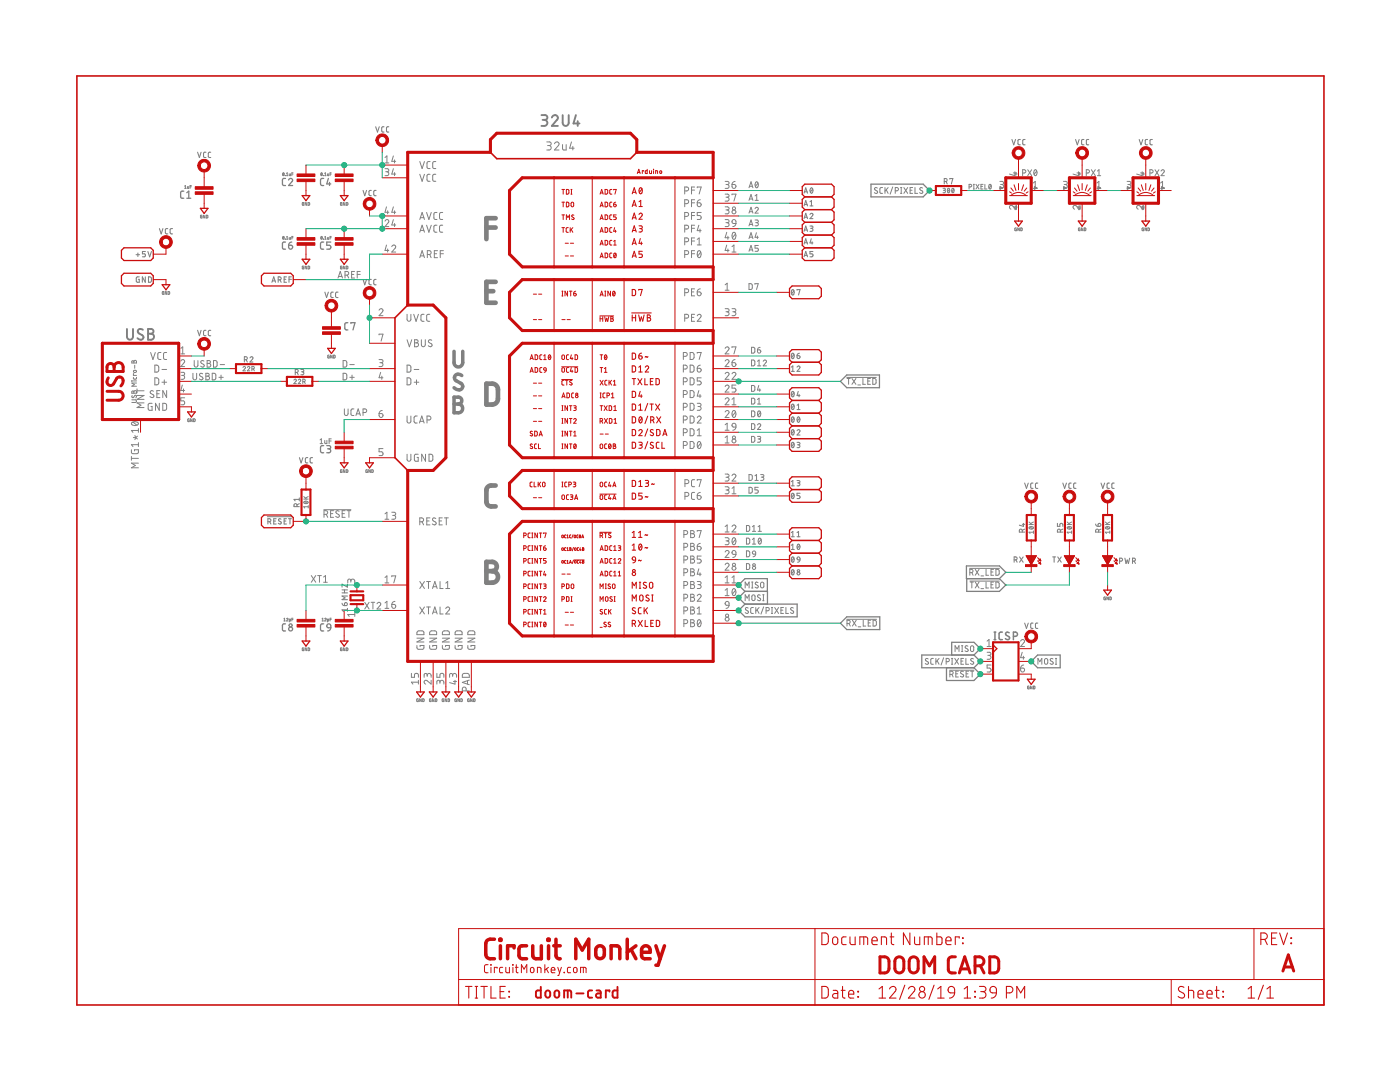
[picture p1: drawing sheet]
<svg xmlns="http://www.w3.org/2000/svg" width="279mm" height="216mm" viewBox="0 0 279 216" stroke-linecap="round" stroke-linejoin="round" font-family="sans-serif">
<path d="M97.1 45.4h1.8M97.1 58.1h1.3M98.9 43.5h-1.8v4.2M98.9 56.2h-1.8v4.2h1.8M97.1 76.6a2.19 2.19 0 0 1 1.9 .2l.3 .4 .1 .5v2.1l-.4 .7a2.46 2.46 0 0 1-1.9 .2zM98.9 96.9h-1.2l-.4 .3-.2 .4v2.5l.2 .7a1.69 1.69 0 0 0 1.6 .2M97.1 112.1h1.1a.92 .92 0 0 1 1 .9 .92 .92 0 0 1-1 1 1.15 1.15 0 0 1 1.2 1.1 1.15 1.15 0 0 1-1.2 1.2h-1.1zM97.1 114h1.1" fill="none" stroke="#808080" stroke-width=".93"/>
<path d="M90.6 70.1v2.2a.87 .87 0 0 0 .9 .9 .87 .87 0 0 0 .9-.9v-2.2M90.6 79.2h.9a.69 .69 0 0 1 .7 .7 .69 .69 0 0 1-.7 .7 .87 .87 0 0 1 .8 .9 .87 .87 0 0 1-.8 .9h-.9zM92.2 74.9a.79 .79 0 0 0-1.2-.2 .79 .79 0 0 0-.1 1.2l1.1 .6a.75 .75 0 0 1 .2 1.1 .75 .75 0 0 1-1.1 .1l-.5-.3M90.6 80.6h.9" fill="none" stroke="#808080" stroke-width=".7"/>
<g fill="none" stroke="#808080" stroke-width=".2">
<path d="M36.9 37.1l.1-.1v.6M36.9 37.6h.3M37.4 37.2l.1 .4h.2v-.4M37.9 37.3h.3M38.2 37h-.3v.6M56.5 34.5a.23 .23 0 0 1 .2 .3 .23 .23 0 0 1-.2 .2zM56.7 34.6l-.3 .3M56.9 35h.1M57.2 35.1h.3M57.2 34.6l.1-.1v.6M57.7 34.7l.1 .4h.2v-.4M58.3 34.7h.2"/>
<path d="M58.5 34.5h-.2v.6M64.1 34.5a.23 .23 0 0 1 .2 .3 .23 .23 0 0 1-.2 .2zM64.3 34.6l-.2 .3M64.5 35h.1M64.5 35.1h.1M64.5 35v.1M64.8 35.1h.3M64.8 34.6l.1-.1v.6M65.3 34.7l.1 .4h.2v-.4M65.9 34.7h.2M66.1 34.5h-.2v.6M76.8 33.7h.5l.3 .2-.2 .3-.4 .1"/>
<path d="M76.8 31.4l.4-.3v1.4M76.8 32.5h.8M77.2 34.3a.39 .39 0 0 1 .4 .4 .39 .39 0 0 1-.4 .4h-.4M78.5 33.7l-.3 1h.8M78.5 31.1l-.3 1.1h.8M78.7 31.9v.6M78.7 34.4v.7M83.8 32.2l.4 1.4 .5-1.4M83.8 34.8l.4 1.4 .5-1.4M85.8 32.2l-.4 .1-.2 .3v.8l.2 .2h.4M85.8 34.8h-.4l-.2 .3v.9l.2 .2h.4M87 32.2l-.4 .1-.2 .3v.8l.2 .2h.4"/>
<path d="M87 34.8h-.4l-.2 .3v.9l.2 .2h.4M109.1 28.3h.5a.36 .36 0 0 1 .4 .4 .36 .36 0 0 1-.4 .3h-.3M109.6 29a.44 .44 0 0 1 .4 .5 .44 .44 0 0 1-.4 .4h-.5M110.7 28.7a.45 .45 0 0 1 .6-.4 .45 .45 0 0 1 .1 .7l-.7 .9h.9M112.3 28.9v.9l.2 .1h.5v-1M114 28.3l-.3 1.3h.9M114.3 29.2v.7M136.7 38.1h.4a.39 .39 0 0 0 .3-.4 .39 .39 0 0 0-.3-.4h-.4v1.4M138 37.9h.6M138.6 37.3h-.6v1.4M138.6 39.9h-.6v1.4M139.1 37.5v-.2h.8l-.4 1.4"/>
<path d="M139.8 39.9l-.5 .2-.2 .4M144.7 38.7l.6 .1 .2 .2-.2 .3h-.4M144.7 36.2h.6l.2 .2-.2 .4h-.4M145.1 39.3a.39 .39 0 0 1 .4 .4 .39 .39 0 0 1-.4 .4h-.4M145.1 36.8a.39 .39 0 0 1 .4 .4 .39 .39 0 0 1-.4 .4h-.4M146.1 36.8h.5a.39 .39 0 0 1 .3 .4 .39 .39 0 0 1-.4 .4 .39 .39 0 0 1-.4-.4zM146.1 38.9v-.2h.8l-.4 1.4M146.7 36.2l-.5 .2-.1 .4M149.5 37.5l.4-1.2 .4 1.2M149.5 40l.4-1.2 .4 1.2M149.6 37.2h.6M149.6 39.7h.6"/>
<path d="M150.7 39.1l.3-.3v1.2M150.7 40h.6M150.8 36.4l.1-.1a.6 .6 0 0 1 .4 .6 .6 .6 0 0 1-.4 .5l-.2-.5zM151.3 36.6l-.6 .6M175.1 37.5l-.4-.1-.2 .3 .5 .4a.3 .3 0 0 1 .1 .4 .3 .3 0 0 1-.5 0l-.1-.1M176.1 37.4l-.4 .1-.1 .2v.7l.2 .2h.3M176.6 37.4v1.2M176.9 37.9l.3 .7M177.2 37.4l-.6 .7M178.2 37.3l-.5 1.4M178.7 38.1l.5-.1v-.5l-.5-.1v1.2M179.7 37.4h.3"/>
<path d="M179.7 38.6h.3M179.9 37.4v1.2M180.4 37.4l.7 1.2M181.1 37.4l-.7 1.2M181.6 38h.4M182.1 37.4h-.5v1.2h.5M182.6 37.4v1.2h.5M184.1 37.5l-.4-.1-.1 .3 .4 .4a.3 .3 0 0 1 .1 .4 .3 .3 0 0 1-.5 0l-.1-.1M188.2 37.6h.4l.1 .2-.1 .1-.3 .1M188.4 38l.2 .1v.3l-.4 .1M189.2 37.6a.4 .4 0 0 1 .3 .4 .4 .4 0 0 1-.3 .4l-.1-.4zM189.5 37.8l-.4 .5"/>
<path d="M190.1 37.6a.41 .41 0 0 1 .3 .4 .41 .41 0 0 1-.3 .4l-.2-.4zM190.4 37.8l-.4 .5M193.4 37.3l.5-.1v-.3l-.5-.1v.9M194.2 37.7h.3M194.2 36.8h.3M194.4 36.8v.9M194.8 36.8l.6 .9M195.4 36.8l-.6 .9M195.8 37.2h.3M196.2 36.8h-.4v.9h.4M196.6 36.8v.9h.4M197.5 36.8a.44 .44 0 0 1 .3 .4 .44 .44 0 0 1-.3 .5l-.2-.4z"/>
<path d="M197.8 37l-.4 .5M199.5 36.2h.5l.3 .2-.2 .4h-.4M199.6 37.3l.5 .2-.5 .3zM199.6 37.7h.1M199.6 37.6h.3M199.6 37.5h.5M199.6 37.4h.3M199.6 37.3h.1M199.9 36.8a.39 .39 0 0 1 .4 .4 .39 .39 0 0 1-.4 .4h-.4M202.2 34.5h.7M202.5 34.7h.5M202.5 34.3v.8l-1-.4"/>
<path d="M202.8 34.5v.5M204.1 34.5l.6-.1v-.4l-.6-.1v1.2M205.1 33.9l.8 1.2M205.9 33.9l-.8 1.2M206.2 37.6h.8M206.2 36.5l.4-.3v1.4M206.4 37.7h.1M206.4 37.6h.3M206.4 37.5h.5M206.4 37.4h.4M206.4 37.3h.2M206.4 37.3l.5 .2-.5 .3z"/>
<path d="M206.5 34v-.1a.6 .6 0 0 1 .5 .6 .6 .6 0 0 1-.5 .5l-.2-.5zM206.9 34.1l-.5 .7M212.2 36.2h.5l.3 .2-.2 .4h-.4M212.3 37.7h.1M212.3 37.6h.3M212.3 37.5h.5M212.3 37.4h.3M212.3 37.3h.1M212.3 37.3l.5 .2-.5 .3zM212.6 36.8a.39 .39 0 0 1 .4 .4 .39 .39 0 0 1-.4 .4h-.4M214.9 34.5h.6M215.2 34.7h.5"/>
<path d="M215.2 34.3v.8l-1.1-.4M215.5 34.5v.5M216.8 34.5l.6-.1v-.4l-.6-.1v1.2M217.8 33.9l.8 1.2M218.6 33.9l-.8 1.2M218.9 37.6h.8M218.9 36.5l.4-.3v1.4M219 35.1h.7M219 34.1l.3-.2v1.2M219.1 37.7h.1M219.1 37.6h.3M219.1 37.5h.5"/>
<path d="M219.1 37.4h.4M219.1 37.3h.2M219.1 37.3l.5 .2-.5 .3zM224.9 36.2h.5l.3 .2-.2 .4h-.4M225 37.7h.1M225 37.6h.3M225 37.5h.5M225 37.4h.3M225 37.3h.1M225 37.3l.5 .2-.5 .3zM225.3 36.8a.39 .39 0 0 1 .4 .4 .39 .39 0 0 1-.4 .4h-.4M227.6 34.5h.6"/>
<path d="M227.9 34.7h.5M227.9 34.3v.8l-1.1-.4M228.2 34.5v.5M229.5 34.5l.6-.1v-.4l-.6-.1v1.2M230.5 33.9l.8 1.2M231.3 33.9l-.8 1.2M231.6 37.6h.8M231.6 36.5l.4-.3v1.4M231.7 34.1a.32 .32 0 0 1 .5-.2 .32 .32 0 0 1 .1 .5l-.6 .7h.7M231.8 37.7h.1M231.8 37.6h.3M231.8 37.5h.5"/>
<path d="M231.8 37.4h.4M231.8 37.3h.2M231.8 37.3l.5 .2-.5 .3zM32.7 58.2l-.3 .1v.4h.3v-.3h-.1M33.3 58.2v.5l-.3-.5v.5M33.5 58.2l.3 .1v.4h-.3zM40.3 42.9l-.3 .1 .1 .5h.2l-.1-.3M40.9 42.9v.6l-.3-.6v.6M41.2 42.9l.3 .1-.1 .5h-.2zM56.5 47.2a.23 .23 0 0 1 .2 .3 .23 .23 0 0 1-.2 .2zM56.7 47.3l-.3 .3M56.9 47.7h.1"/>
<path d="M57.2 47.3l.1-.1v.5M57.2 47.7h.3M57.7 47.4l.1 .3h.2v-.3M58.3 47.4h.2M58.5 47.2h-.2v.5M60.6 40.4h-.3l.1 .6h.2l-.1-.4M60.6 53.1h-.3l.1 .6h.2l-.1-.4M61.2 40.4v.6l-.3-.6v.6M61.2 53.1v.6l-.3-.6v.6M61.5 40.4l.3 .1-.1 .4-.2 .1zM61.5 53.1l.3 .1-.1 .4-.2 .1zM64.1 47.2a.23 .23 0 0 1 .2 .3 .23 .23 0 0 1-.2 .2z"/>
<path d="M64.3 47.3l-.2 .3M64.5 47.7h.1M64.8 47.3l.1-.1v.5M64.8 47.7h.3M65.3 47.4l.1 .3h.2v-.3M65.9 47.4h.2M66.1 47.2h-.2v.5M67.5 55.5l.4-1.3 .4 1.3M67.6 55.2h.6M68.2 40.4h-.2v.5l.2 .1v-.4M68.2 53.1h-.2v.5l.2 .1v-.4M68.8 40.4v.6l-.3-.6v.6"/>
<path d="M68.8 53.1v.6l-.3-.6v.6M68.9 54.9h.3a.37 .37 0 0 0 .4-.4 .37 .37 0 0 0-.4-.3h-.3v1.3M69.1 40.4l.3 .1-.1 .4-.2 .1zM69.1 53.1l.3 .1-.1 .4-.2 .1zM69.3 54.9l.3 .6M70.2 54.8h.4M70.8 54.2h-.6v1.3h.6M71.3 54.8h.6M71.9 54.2h-.6v1.3M76.8 44.1a.38 .38 0 0 1 .6-.3 .38 .38 0 0 1 .1 .6l-.7 .8h.8M77.1 48.9l-.3 1.1h.8M77.1 41.3l-.3 1.1h.8"/>
<path d="M77.4 42.1v.6M77.4 49.7v.6M78.2 49.2a.39 .39 0 0 1 .5-.3 .39 .39 0 0 1 .2 .6l-.7 .8h.8M78.5 43.8l-.3 1.1h.8M78.5 41.3l-.3 1.1h.8M78.7 42.1v.6M78.7 44.6v.6M83.8 46.3l.4-1.4 .5 1.4M83.8 43.8l.4-1.4 .5 1.4M83.8 51.4l.4-1.4 .5 1.4M83.9 46h.7M83.9 51.1h.7"/>
<path d="M83.9 43.4h.7M85.1 44.9l.5 1.4 .5-1.4M85.1 42.4l.5 1.4 .5-1.4M85.3 50.8h.4a.38 .38 0 0 0 .3-.4 .38 .38 0 0 0-.3-.4h-.4v1.4M85.7 50.8l.3 .6M86.7 50.6h.4M87.2 44.9l-.4 .1-.2 .2v.9l.2 .2h.4M87.2 42.4h-.4l-.2 .3v.9l.2 .2h.4M87.3 50h-.6v1.4h.6M87.9 50.6h.6M88.3 44.9l-.4 .1-.2 .2 .1 .9 .1 .2h.4M88.3 42.4h-.4l-.2 .3 .1 .9 .1 .2h.4"/>
<path d="M88.5 50h-.6v1.4M136.7 40.6h.4a.39 .39 0 0 0 .3-.4 .39 .39 0 0 0-.3-.3h-.4v1.4M136.7 43.2h.4a.39 .39 0 0 0 .3-.4 .39 .39 0 0 0-.3-.4h-.4v1.4M136.7 45.7h.4a.38 .38 0 0 0 .3-.4 .38 .38 0 0 0-.3-.4h-.4v1.4M136.7 48.2h.4a.38 .38 0 0 0 .3-.3 .38 .38 0 0 0-.3-.4h-.4v1.4M136.7 58.4h.4a.38 .38 0 0 0 .3-.4 .38 .38 0 0 0-.3-.4h-.4v1.4M136.7 50.8h.4a.38 .38 0 0 0 .3-.4 .38 .38 0 0 0-.3-.4h-.4v1.4M138 50.6h.6M138 40.5h.6M138 43h.6M138 45.6h.6M138 48.1h.6"/>
<path d="M138 58.3h.5M138.6 44.9h-.6v1.4M138.6 50h-.6v1.4M138.6 42.4h-.6v1.4M138.6 47.5h-.6v1.4M138.6 57.6h-.6v1.4h.6M139.1 40.5h.5a.39 .39 0 0 1 .3 .4 .39 .39 0 0 1-.4 .3 .39 .39 0 0 1-.4-.3zM139.1 58.3h.5a.39 .39 0 0 1 .3 .4 .39 .39 0 0 1-.4 .3 .39 .39 0 0 1-.4-.4zM139.1 47.8l.4-.3v1.4M139.1 48.9h.8M139.3 50.1l.2-.1a.81 .81 0 0 1 0 1.4 .88 .88 0 0 1-.2-1.3zM139.5 44.9l-.4 1.1h.8"/>
<path d="M139.7 45.7v.6M139.8 57.6l-.5 .3-.2 .4M139.8 50.3l-.6 .8M139.9 42.4h-.8v.6h.5a.4 .4 0 0 1 .3 .4 .4 .4 0 0 1-.3 .4h-.5M144.7 41.3h.6l.2 .2-.2 .4h-.4M144.7 43.8h.6l.2 .2-.2 .4h-.4M144.7 56.8l.4-.3v1.4M144.7 57.9h.8M145 46.4l-.3 1h.8M145 48.9l-.3 1.1h.8M145.1 41.9a.39 .39 0 0 1 .4 .4 .39 .39 0 0 1-.4 .4h-.4M145.1 44.4a.39 .39 0 0 1 .4 .4 .39 .39 0 0 1-.4 .4h-.4"/>
<path d="M145.3 47.1v.7M145.3 49.7v.6M146.1 50.3h.8M146.1 49.2l.4-.3v1.4M146.2 43.9l.3-.1 .2 .1 .2 .7-.7-.1zM146.3 46.4h.2a.81 .81 0 0 1 0 1.4 .88 .88 0 0 1-.2-1.4zM146.8 46.7l-.6 .7M146.9 44.6l-.3 .5-.4 .1M149.5 56.6h.4l.2 .2v.8l-.2 .1-.4 .1zM149.5 42.5l.4-1.1 .4 1.1M149.5 45.1l.4-1.2 .4 1.2M149.5 47.6l.4-1.2 .4 1.2"/>
<path d="M149.5 50.1l.4-1.1 .4 1.1M149.6 42.2h.6M149.6 44.8h.6M149.6 47.3h.6M149.6 49.9h.6M150.7 56.7v-.1h.6l-.3 1.2M150.7 41.6a.32 .32 0 0 1 .4-.2 .32 .32 0 0 1 .1 .5l-.5 .6h.6M150.7 43.9h.5l.1 .2-.1 .3h-.4M151 46.4l-.3 .9h.6M151 44.4l.3 .3v.3l-.6 .1M151.2 47.1v.5M151.3 49h-.6v.5h.4a.32 .32 0 0 1 .2 .3 .32 .32 0 0 1-.2 .3h-.4"/>
<path d="M202.2 41.3h.8M202.4 41.6h.5M202.5 41.8h.3M202.6 41.1v.2M202.8 45.5l-.3 .1 .1 .4h.2v-.3M202.9 41v.7l-.8-.6a.38 .38 0 0 0-.6 .1 .38 .38 0 0 0 .3 .5M203.4 45.5v.5l-.3-.5v.5M203.7 45.5l.3 .1-.1 .4h-.2zM214.9 41.3h.8M215.1 41.6h.5M215.2 41.8h.3M215.3 41.1v.2"/>
<path d="M215.5 45.5l-.3 .1 .1 .4h.2v-.3M215.5 41v.7l-.7-.6a.38 .38 0 0 0-.6 .1 .38 .38 0 0 0 .3 .5M216.1 45.5v.5l-.3-.5v.5M216.4 45.5l.3 .1-.1 .4h-.2zM227.6 41.3h.8M227.8 41.6h.5M227.9 41.8h.3M228 41.1v.2M228.2 45.5l-.3 .1v.4h.3v-.3h-.1M228.2 41v.7l-.7-.6a.38 .38 0 0 0-.6 .1 .38 .38 0 0 0 .3 .5M228.8 45.5v.5l-.3-.5v.5M229.1 45.5l.3 .1-.1 .4h-.2z"/>
<path d="M26.3 79.8h.8l.1 .2-.1 .3h-.8M26.3 76h.1M26.3 78.1l.3-.1 .1 .2 .4-.3 .1 .2v.4h-.9zM26.3 72.1l.3-.1 .1 .2 .4-.3 .1 .2v.3h-.9zM26.4 78.9l-.1 .3 .2 .2 .4-.5h.2l.1 .2-.1 .3M26.6 75.3v.3h.2h.4v-.3M26.6 76h.6M26.7 73.9h.4l.1 .3-.5 .1zM26.7 72.2v.2M26.7 78.2v.3M26.7 74.6l-.1 .3h.6M26.9 72.9v.6"/>
<path d="M27.2 76.4h-.9l.5 .4-.5 .3h.9M27.3 78.9h1.4l-1.4 .8h1.4M27.3 78h1.4M27.3 77.6v.8M30.1 70.3l.4 1.4 .5-1.4M30.6 78.1a.35 .35 0 0 0-.5-.1 .35 .35 0 0 0 0 .5l.4 .3a.38 .38 0 0 1 0 .6 .38 .38 0 0 1-.6-.3M30.9 72.9h.5l.2 .2 .1 .8-.3 .3-.5 .1zM30.9 75.4h.5l.2 .2 .1 .8-.3 .4h-.5zM31.3 78.6h.5M31.9 77.9h-.6v1.4h.6M32.1 70.3l-.4 .1-.2 .2v.9l.2 .2h.4M32.3 76.3h1"/>
<path d="M32.3 73.7h1M32.8 75.8v.9M33.3 70.3l-.5 .1-.2 .2 .1 .9 .1 .2h.5M33.3 77.9v1.4l-.8-1.4v1.4M36.1 72.1a.38 .38 0 0 1 .5-.3 .38 .38 0 0 1 .1 .6l-.6 .8h.8M36.1 74.3h.6l.2 .2-.2 .4h-.5M36.1 70.6h.8M36.1 69.5l.4-.3v1.4M36.4 76.8l-.3 1.1h.8M36.5 74.9a.39 .39 0 0 1 .4 .4 .39 .39 0 0 1-.4 .4h-.4M36.6 77.6v.6M36.9 79.4h-.8v.6h.5a.4 .4 0 0 1 .3 .4 .4 .4 0 0 1-.3 .4h-.5"/>
<path d="M38.5 74.5v.9a.37 .37 0 0 0 .4 .4 .37 .37 0 0 0 .3-.4v-.9M38.8 71.9v1a.37 .37 0 0 0 .3 .4 .37 .37 0 0 0 .4-.4v-1M40.4 74.6l-.4-.1-.2 .3 .6 .4a.35 .35 0 0 1-.1 .6 .35 .35 0 0 1-.5-.2M40.7 72.1l-.4-.1-.2 .2 .5 .5a.35 .35 0 0 1 0 .6 .35 .35 0 0 1-.6-.2M41.1 74.5l.6 .1v.2l-.3 .3a.37 .37 0 0 1 .4 .3 .37 .37 0 0 1-.4 .4h-.3zM41.1 75.1h.3M41.3 71.9l.6 .2 .1 .2-.3 .2a.37 .37 0 0 1 .4 .4 .37 .37 0 0 1-.4 .4h-.4zM41.3 72.5h.4M42.4 74.5h.5l.2 .2v.9l-.2 .2h-.5zM42.6 71.9l.5 .1 .2 .2v.8l-.2 .2-.5 .1zM43.7 75.3h.9M43.9 72.7h.9"/>
<path d="M44.1 74.8v.9M48.5 73.3a.24 .24 0 0 1 .3-.2 .24 .24 0 0 1 .1 .4l-.4 .5h.5M49.4 73.3a.24 .24 0 0 1 .3-.2 .24 .24 0 0 1 .1 .4l-.4 .5h.5M50.3 73.6h.3l.1-.4-.4-.1v.9M50.6 73.6l.2 .4M58.7 75.9a.24 .24 0 0 1 .3-.2 .24 .24 0 0 1 .1 .4l-.4 .4h.4M59.5 75.9a.24 .24 0 0 1 .4-.2 .24 .24 0 0 1 0 .4l-.4 .4h.5M60.4 76.2l.4-.1 .1-.3-.5-.2v.9M60.7 76.2l.2 .3M65.7 70.9h-.3l.1 .5h.2l-.1-.3M66.3 70.9v.5l-.3-.5v.5M66.6 70.9l.3 .1-.1 .4h-.2z"/>
<path d="M68.5 74.5h.5l.2 .2v.7l-.2 .4h-.5zM68.5 71.9l.5 .1 .2 .2v.7l-.2 .3-.5 .1zM69.8 75.3h.9M69.8 72.7h.9M70.3 74.8v.9M75.6 71.8h.7l.1 .2-.1 .3-.5 .1M75.6 61.9a.39 .39 0 0 1 .6-.3 .39 .39 0 0 1 .1 .6l-.7 .8h.8M75.6 66.8v-.1h.8l-.3 1.4M76 74.3l-.4 1.1h.8M76.1 72.4a.39 .39 0 0 1 .3 .4 .39 .39 0 0 1-.3 .4h-.5M76.2 75.1v.6M81.2 75.4h.6l.2 .2v1l-.2 .2h-.6z"/>
<path d="M81.2 72.9h.6l.2 .2v.9l-.2 .2-.6 .1zM81.2 62.7v1a.38 .38 0 0 0 .4 .4 .38 .38 0 0 0 .4-.4v-1M81.2 67.8l.5 1.4 .5-1.4M82.6 62.7l.4 1.4 .5-1.4M82.7 76.3h.9M82.7 73.7h.9M82.7 67.8l.7 .1v.3l-.3 .2a.39 .39 0 0 1 .4 .4 .39 .39 0 0 1-.4 .4h-.4zM82.7 68.4h.4M83.1 75.8v.9M84.1 67.8v1a.39 .39 0 0 0 .4 .4 .39 .39 0 0 0 .4-.4v-1M84.6 62.7h-.4l-.2 .3v.9l.6 .2M85.8 62.7h-.5l-.1 .3v.9l.6 .2"/>
<path d="M86.2 67.9l-.5-.1-.2 .3 .1 .2 .5 .3a.35 .35 0 0 1 0 .5 .35 .35 0 0 1-.5 0l-.1-.1M136.4 71.1h.4a.38 .38 0 0 0 .4-.4 .38 .38 0 0 0-.4-.4h-.4v1.4M136.4 73.6h.4a.39 .39 0 0 0 .4-.4 .39 .39 0 0 0-.4-.3h-.4v1.4M136.4 76.2h.4a.39 .39 0 0 0 .4-.4 .39 .39 0 0 0-.4-.4h-.4v1.4M136.4 78.7h.4a.39 .39 0 0 0 .4-.4 .39 .39 0 0 0-.4-.4h-.4v1.4M136.7 63.5h.4a.38 .38 0 0 0 .3-.4 .38 .38 0 0 0-.3-.4h-.4v1.4M137.7 70.3l.6 .1 .2 .2v.7l-.2 .4h-.6zM137.7 72.9h.6l.2 .2v.8l-.2 .3-.6 .1zM137.7 75.4h.6l.2 .2v.8l-.2 .4h-.6zM137.7 77.9l.6 .1 .2 .2v.8l-.2 .3h-.6zM138 63.3h.5M138.6 62.7h-.6v1.4h.6"/>
<path d="M139.1 63a.38 .38 0 0 1 .6-.3 .38 .38 0 0 1 .1 .6l-.7 .8h.8M139.1 73.5h.5a.39 .39 0 0 1 .3 .4 .39 .39 0 0 1-.4 .4 .39 .39 0 0 1-.4-.4zM139.1 70.5v-.2h.8l-.4 1.4M139.5 77.9l-.4 1.1h.8M139.7 78.7v.6M139.8 72.9l-.5 .2-.2 .4M139.9 75.4h-.8v.6h.5a.39 .39 0 0 1 .3 .4 .39 .39 0 0 1-.3 .4h-.5M144.7 61.6h.6l.2 .2-.2 .4h-.4M144.7 69.5a.38 .38 0 0 1 .6-.3 .38 .38 0 0 1 .1 .6l-.7 .8h.8M144.7 72.1a.38 .38 0 0 1 .6-.3 .38 .38 0 0 1 .1 .6l-.7 .8h.8M144.7 74.6a.38 .38 0 0 1 .6-.3 .38 .38 0 0 1 .1 .6l-.7 .8h.8M144.7 77.1a.38 .38 0 0 1 .6-.3 .38 .38 0 0 1 .1 .6l-.7 .8h.8"/>
<path d="M144.7 79.7a.38 .38 0 0 1 .6-.3 .38 .38 0 0 1 .1 .6l-.7 .8h.8M145.1 62.2a.39 .39 0 0 1 .4 .4 .39 .39 0 0 1-.4 .4h-.4M146.1 61.6h.6l.2 .2-.2 .4h-.5M146.1 72.4h.5a.39 .39 0 0 1 .3 .4 .39 .39 0 0 1-.4 .3 .39 .39 0 0 1-.4-.4zM146.1 74.6a.38 .38 0 0 1 .5-.3 .38 .38 0 0 1 .1 .6l-.6 .8h.8M146.1 69.4v-.2h.8l-.4 1.4M146.1 79.7l.4-.3v1.4M146.5 62.2a.39 .39 0 0 1 .4 .4 .39 .39 0 0 1-.4 .4h-.4M146.7 71.8l-.4 .1-.2 .5M146.9 76.8h-.8v.6h.5a.4 .4 0 0 1 .3 .4 .4 .4 0 0 1-.3 .4h-.5M150 69.3h.4l.2 .2v.8l-.2 .1-.4 .1zM150 71.8l.4 .1 .2 .1v.8l-.2 .2h-.4z"/>
<path d="M150 76.9h.4l.2 .2v.8l-.2 .2h-.4zM150 79.5h.4l.2 .2v.7l-.2 .2h-.4zM151.2 69.8h.4a.32 .32 0 0 1 .2 .4 .32 .32 0 0 1-.3 .3 .32 .32 0 0 1-.3-.4zM151.2 73h.6M151.2 72.1l.3-.3v1.2M151.2 79.7l.3-.2v1.1M151.4 76.9l-.2 .9h.6M151.6 77.6v.5M151.7 69.3a.51 .51 0 0 0-.5 .5M152.3 72.1a.32 .32 0 0 1 .5-.2 .32 .32 0 0 1 .1 .4l-.6 .7h.7M169 75.3h5.9M169 75.5h.7"/>
<path d="M169.4 75.5v1.2M170 75.5l.8 1.2M170.8 75.5l-.8 1.2M171.2 76.8h.5M172.2 75.5v1.2h.5M173.2 76h.4M173.7 75.5h-.5v1.2h.5M174.2 75.5h.4l.2 .2v.8l-.2 .2h-.4zM26.2 89.7v.6l.2 .2h.9l.3-.2v-.6h-.8v.3M26.2 91.5h1.4M26.2 91.1v.7M26.3 84.3a.91 .91 0 0 1 1.3 .2 .81 .81 0 0 1-1.4 0z"/>
<path d="M26.5 84.2l.8 .6M26.6 87.3h.5M26.9 86.9l.2 .4M27.1 87.3l.3 .3M27.1 87.3l-.2 .4M27.4 87l-.3 .3M27.6 92.4h-1.4l.8 .5-.8 .4h1.4M27.6 85.5v.8M27.6 88.3v.8M27.6 88.7h-1.4l.3 .4M27.6 85.9h-1.4l.3 .4M28.7 80.4h-1.4l.8 .5-.8 .4h1.4"/>
<path d="M30.4 80.5h-.5l-.3 .2v.9l.2 .3h.6v-.8h-.3M31.8 80.5v1.4l-.8-1.4v1.4M32.5 80.5h.5l.2 .2v.9l-.2 .3h-.5zM37.8 83.6l-.3 .1v.4h.3l-.1-.3M38.4 83.6v.5l-.4-.5v.5M38.6 83.6l.3 .1v.4h-.3zM60.6 99.6h.9M60.6 99.1l.6 .5M61.5 99.1l-.5 .3M63.9 87.8l.2-.2v.9M63.9 88.5h.5M64.8 87.9v.5l.2 .1h.2v-.6"/>
<path d="M65.7 88h.4M66.1 87.6h-.4v.9M68.2 93.7l-.2 .1v.5h.2v-.3M68.7 81.6v.9a.37 .37 0 0 0 .4 .4 .37 .37 0 0 0 .4-.4v-.9M68.8 93.7v.6l-.3-.6v.6M69.1 93.7l.3 .1-.1 .5h-.2zM70.6 81.6h-.4l-.2 .3 .1 .8 .1 .2h.4M71 82.9l.5-1.3 .4 1.3M71.2 82.6h.6M72.5 82.3h.3a.36 .36 0 0 0 .4-.3 .36 .36 0 0 0-.4-.4h-.3v1.3M73.3 93.7l-.3 .1 .1 .5h.2l-.1-.3M73.9 93.7v.6l-.3-.6v.6"/>
<path d="M74.2 93.7l.3 .1-.1 .5h-.2zM75.6 82.5h.5a.39 .39 0 0 1 .3 .5 .39 .39 0 0 1-.4 .3 .39 .39 0 0 1-.4-.4zM76.3 81.9l-.4 .1-.3 .5M76.4 89.5h-.8v.6h.5a.39 .39 0 0 1 .3 .4 .39 .39 0 0 1-.3 .4h-.5M81.2 90.6v1.1a.38 .38 0 0 0 .4 .3 .38 .38 0 0 0 .4-.3v-1.1M81.2 83v1a.38 .38 0 0 0 .4 .4 .38 .38 0 0 0 .4-.4v-1M83.3 83h-.5l-.2 .3 .1 .9 .1 .2h.5M83.5 90.6l-.6 .1-.2 .1v.9l.2 .3h.6v-.7h-.3M83.7 84.4l.5-1.4 .4 1.4M83.8 84.1h.7M84.9 90.6v1.4l-.7-1.4v1.4M85.2 83.8h.4a.39 .39 0 0 0 .4-.4 .39 .39 0 0 0-.4-.4h-.4v1.4"/>
<path d="M85.6 90.6l.5 .1 .3 .2v.9l-.3 .2h-.5zM136.4 81.3h.4a.39 .39 0 0 0 .4-.4 .39 .39 0 0 0-.4-.4h-.4v1.4M136.4 83.8h.4a.39 .39 0 0 0 .4-.4 .39 .39 0 0 0-.4-.4h-.4v1.4M136.4 86.3h.4a.39 .39 0 0 0 .4-.4 .39 .39 0 0 0-.4-.3h-.4v1.4M136.4 88.9h.4a.39 .39 0 0 0 .4-.4 .39 .39 0 0 0-.4-.4h-.4v1.4M136.7 96.5h.4a.39 .39 0 0 0 .4-.4 .39 .39 0 0 0-.4-.4h-.4v1.4M136.7 99h.4a.39 .39 0 0 0 .4-.4 .39 .39 0 0 0-.4-.3h-.4v1.4M137.7 80.5h.6l.2 .2v.8l-.2 .4h-.6zM137.7 83l.6 .1 .2 .2v.7l-.2 .4h-.6zM137.7 85.6h.6l.2 .2v.8l-.2 .3-.6 .1zM137.7 88.1h.6l.2 .2v.8l-.2 .4h-.6zM138.6 95.7h-.4l-.2 .3v.9l.2 .2h.4"/>
<path d="M138.6 98.3h-.4l-.2 .3v.9l.2 .1 .4 .1M139.1 80.5h.6l.2 .2-.2 .4h-.4M139.1 83.3a.38 .38 0 0 1 .6-.2 .38 .38 0 0 1 .1 .6l-.7 .7h.8M139.1 98.9h.5a.39 .39 0 0 1 .3 .4 .39 .39 0 0 1-.4 .4 .39 .39 0 0 1-.4-.4zM139.1 95.9v-.2h.8l-.4 1.4M139.1 85.9l.4-.3v1.4M139.1 87h.8M139.3 88.2l.2-.1a.81 .81 0 0 1 0 1.4 .85 .85 0 0 1-.2-1.3zM139.5 81.1a.38 .38 0 0 1 .4 .4 .38 .38 0 0 1-.4 .4h-.4M139.8 98.3l-.5 .2-.2 .4M139.8 88.4l-.6 .8M144.7 82.2a.38 .38 0 0 1 .6-.3 .38 .38 0 0 1 .1 .6l-.7 .8h.8"/>
<path d="M144.7 94.6h.6l.2 .2-.2 .4h-.4M144.7 97.1l.6 .1 .2 .2-.2 .3-.4 .1M144.7 84.8l.4-.3v1.4M144.7 87.3l.4-.3v1.4M144.7 85.9h.8M144.7 88.4h.8M145.1 95.2a.38 .38 0 0 1 .4 .4 .38 .38 0 0 1-.4 .4h-.4M145.1 97.8a.38 .38 0 0 1 .4 .3 .38 .38 0 0 1-.4 .4h-.4M146.1 94.9a.38 .38 0 0 1 .5-.3 .38 .38 0 0 1 .1 .6l-.6 .8h.8M146.1 97.5l.4-.4v1.4M146.1 80.8h.8M146.1 98.5h.8"/>
<path d="M146.2 84.6l.3-.1 .2 .1 .2 .6-.7-.1zM146.3 82l.1-.1a.69 .69 0 0 1 .5 .7 .69 .69 0 0 1-.5 .7l-.3-.4zM146.8 82.2l-.6 .8M146.9 85.2l-.3 .5-.4 .2M149.5 94.7h.4l.2 .2v.8l-.2 .1-.4 .1zM149.5 97.2l.4 .1 .2 .1v.8l-.2 .2h-.4zM150 82h.4l.2 .2v.8l-.2 .1-.4 .1zM150 84.5l.4 .1 .2 .1v.8l-.2 .2h-.4zM150 87.1h.4l.2 .2v.7l-.2 .2h-.4zM150.7 95.9h.6M150.7 95l.3-.3v1.2M151.2 84.8a.32 .32 0 0 1 .4-.2 .32 .32 0 0 1 .1 .4l-.5 .7h.6"/>
<path d="M151.2 87.1h.5l.1 .2-.1 .3h-.4M151.2 80.6h.6M151.3 82.1l.1-.1a.58 .58 0 0 1 .4 .6 .58 .58 0 0 1-.4 .5l-.2-.5zM151.3 97.2h-.6v.5h.3a.33 .33 0 0 1 .3 .4 .33 .33 0 0 1-.3 .3h-.3M151.5 87.6l.2 .1 .1 .3-.2 .2h-.4M151.8 82.3l-.6 .6M151.8 94.7h.5l.1 .2-.1 .3h-.4M152.1 95.2l.3 .1v.3l-.1 .2-.5 .1M60.6 100.1a.47 .47 0 0 1 .5-.1 .47 .47 0 0 1 .4 .4 .47 .47 0 0 1-.5 .1 .47 .47 0 0 1-.4-.4zM60.8 100.1l.5 .3M61.5 101.1h-.9l.2 .3M61.5 100.9v.5"/>
<path d="M62.1 114.9l.9 1.3M63 114.9l-.9 1.3M63.4 114.9h.7M63.8 114.9v1.3M64.6 115.1l.4-.2v1.3M64.6 116.2h.7M64.6 101.7h5.4M64.7 102.6h.3a.37 .37 0 0 0 .4-.3 .37 .37 0 0 0-.4-.4h-.3v1.3M65.1 102.6l.3 .6M66 102.5h.4M66.6 101.9h-.6v1.3h.6M67.7 102l-.5-.1-.2 .3 .6 .5a.36 .36 0 0 1-.1 .5 .36 .36 0 0 1-.5-.2"/>
<path d="M68.3 102.5h.4M68.9 101.9h-.6v1.3h.6M69.3 101.9h.7M69.6 101.9v1.3M70 115.9a.39 .39 0 0 1 .4-.4 .39 .39 0 0 1 .4 .4v.4M70 116.2v-.5l-.4-.2-.2 .2v.6M76.8 102.5l.4-.3v1.4M76.8 115.2l.4-.3v1.4M76.8 116.3h.8M76.8 103.6h.8M78.2 102.2l.6 .1 .2 .2-.2 .3h-.4M78.2 115.1v-.2h.8l-.4 1.4"/>
<path d="M78.6 102.8a.38 .38 0 0 1 .4 .4 .38 .38 0 0 1-.4 .4h-.4M78.8 120l-.4 .1-.2 .5M83.8 104.1h.4a.39 .39 0 0 0 .3-.4 .39 .39 0 0 0-.3-.4h-.4v1.4M83.8 116l.9 1.4M84.2 104.1l.3 .6M84.7 116l-.9 1.4M85.1 116h.8M85.2 103.9h.4M85.5 116v1.4M85.8 103.3h-.6v1.4h.6M86.3 117.4l.5-1.4 .4 1.4M86.4 117.1h.7"/>
<path d="M87 103.5l-.5-.1-.2 .3 .2 .2 .4 .3a.35 .35 0 0 1 0 .5 .35 .35 0 0 1-.5-.1l-.1-.1M87.7 103.9h.4M87.8 116v1.4h.6M88.3 103.3h-.6v1.4h.6M88.7 103.3h.8M89 117.4h.7M89 116.4l.3-.4v1.4M89.1 103.3v1.4M136.5 106.7h.4a.39 .39 0 0 0 .3-.4 .39 .39 0 0 0-.3-.4h-.4v1.4M136.5 109.2h.4a.39 .39 0 0 0 .3-.4 .39 .39 0 0 0-.3-.4h-.4v1.4M136.5 111.7h.4a.39 .39 0 0 0 .3-.4 .39 .39 0 0 0-.3-.3h-.4v1.4M136.5 116.8h.4a.39 .39 0 0 0 .3-.4 .39 .39 0 0 0-.3-.4h-.4v1.4"/>
<path d="M136.5 114.3h.4a.39 .39 0 0 0 .3-.4 .39 .39 0 0 0-.3-.4h-.4v1.4M136.5 119.4h.4a.39 .39 0 0 0 .3-.4 .39 .39 0 0 0-.3-.4h-.4v1.4M137.8 105.9l.7 .1v.3l-.3 .2a.39 .39 0 0 1 .4 .4 .39 .39 0 0 1-.4 .4h-.4zM137.8 108.4l.7 .1v.3l-.3 .2a.39 .39 0 0 1 .4 .4 .39 .39 0 0 1-.4 .4h-.4zM137.8 111l.7 .1v.2l-.3 .3a.39 .39 0 0 1 .4 .4 .39 .39 0 0 1-.4 .4h-.4zM137.8 116l.7 .2v.2l-.3 .2a.39 .39 0 0 1 .4 .4 .39 .39 0 0 1-.4 .4h-.4zM137.8 113.5l.7 .1v.3l-.3 .2a.39 .39 0 0 1 .4 .4 .39 .39 0 0 1-.4 .4h-.4zM137.8 118.6l.7 .1v.3l-.3 .2a.39 .39 0 0 1 .4 .4 .39 .39 0 0 1-.4 .4h-.4zM137.8 106.5h.4M137.8 109h.4M137.8 111.6h.4M137.8 116.6h.4"/>
<path d="M137.8 114.1h.4M137.8 119.2h.4M139.1 109h.5a.39 .39 0 0 1 .3 .5 .39 .39 0 0 1-.4 .3 .39 .39 0 0 1-.4-.4zM139.1 116l.6 .1 .2 .2-.2 .3h-.4M139.1 118.9a.38 .38 0 0 1 .6-.3 .38 .38 0 0 1 .1 .6l-.7 .8h.8M139.1 106v-.1h.8l-.4 1.4M139.5 113.5l-.4 1.1h.8M139.5 116.6a.39 .39 0 0 1 .4 .4 .39 .39 0 0 1-.4 .4h-.4M139.7 114.3v.6M139.8 108.4l-.5 .3-.2 .3M139.9 111h-.8v.6h.5a.4 .4 0 0 1 .3 .4 .4 .4 0 0 1-.3 .4h-.5M144.7 107.3h.6l.2 .2-.2 .4h-.4"/>
<path d="M144.7 110.2a.38 .38 0 0 1 .6-.3 .38 .38 0 0 1 .1 .6l-.7 .7h.8M144.7 112.7a.39 .39 0 0 1 .6-.3 .39 .39 0 0 1 .1 .6l-.7 .8h.8M144.7 106.2h.8M144.7 116.3h.8M144.7 105.1l.4-.3v1.4M144.7 115.2l.4-.3v1.4M144.7 117.8l.4-.3v1.4M144.7 118.9h.8M145.1 107.9a.38 .38 0 0 1 .4 .4 .38 .38 0 0 1-.4 .4h-.4M146.1 105.1a.38 .38 0 0 1 .5-.3 .38 .38 0 0 1 .1 .6l-.6 .8h.8M146.1 116.3h.8M146.1 115.2l.4-.3v1.4"/>
<path d="M146.2 110l.3-.2 .2 .2 .2 .6-.7-.1zM146.3 107.4l.2-.1a.81 .81 0 0 1 0 1.4 .85 .85 0 0 1-.2-1.3zM146.3 117.6l.2-.1a.81 .81 0 0 1 0 1.4 .87 .87 0 0 1-.2-1.3zM146.8 107.6l-.6 .8M146.8 117.8l-.6 .7M146.9 110.6l-.3 .5-.4 .1M148.7 117.3v-1.2l.4 .7 .4-.7v1.2M148.7 119.9v-1.2l.4 .6 .4-.6v1.2M149 104.9h.4l.2 .2v.7l-.2 .2h-.4zM149 107.4h.3l.3 .2v.8l-.2 .1-.4 .1zM149 109.9h.3l.3 .2v.8l-.3 .2h-.3zM149 112.5h.3l.3 .2v.7l-.3 .2h-.3z"/>
<path d="M150 116.1h.3M150 117.3h.3M150.1 116.1v1.2M150.2 118.8l.2-.1 .3 .2v.8l-.3 .1-.3-.1zM150.2 106h.6M150.2 105.1l.3-.2v1.1M150.2 107.7l.3-.3v1.2M150.2 108.6h.6M150.3 110h.4l.1 .6-.6-.1v-.2zM150.8 110.6l-.1 .3-.4 .2M151.3 116.2h-.4l-.2 .2 .5 .4a.32 .32 0 0 1 0 .5 .32 .32 0 0 1-.5-.1M151.3 105.1l.3-.2v1.1"/>
<path d="M151.3 106h.7M151.4 107.5l.1-.1a.6 .6 0 0 1 .5 .6 .6 .6 0 0 1-.5 .5l-.2-.5zM151.7 118.8l-.4-.1-.1 .3 .5 .4a.29 .29 0 0 1 0 .4 .29 .29 0 0 1-.4 0l-.1-.1M151.9 107.7l-.5 .6M151.9 116.2h.3l.2 .1v.8l-.2 .2-.3-.1-.1-.2zM152.2 119.9h.3M152.2 118.7h.3M152.4 118.7v1.2M193.5 113.4h6M193.5 114.3l.5-.1 .2-.2-.1-.3-.6-.1v1.2M193.6 116h5.9M193.6 116.1h.7"/>
<path d="M194 114.3l.2 .5M194 116.1v1.2M194.6 113.6l.8 1.2M194.6 116.1l.8 1.2M195.4 113.6l-.8 1.2M195.4 116.1l-.8 1.2M195.8 117.5h.5M195.8 114.9h.5M196.8 113.6v1.2h.5M196.8 116.1v1.2h.5M197.8 116.7h.4M197.8 114.1h.4"/>
<path d="M198.3 113.6h-.5v1.2h.5M198.3 116.1h-.5v1.2h.5M198.8 113.6h.4l.2 .2v.8l-.2 .1-.4 .1zM198.8 116.1l.4 .1 .2 .2v.7l-.2 .2h-.4zM205.4 104.7h.8M205.4 104.2l.5 .5M205.4 105.2a.47 .47 0 0 1 .5-.1 .47 .47 0 0 1 .3 .3 .47 .47 0 0 1-.5 .2 .47 .47 0 0 1-.3-.4zM205.6 105.1l.5 .4M206.2 106.2h-.8l.2 .2M206.2 105.9v.5M206.2 104.2l-.5 .3M213 104.7h.9"/>
<path d="M213 104.2l.5 .5M213 105.2a.47 .47 0 0 1 .5-.1 .47 .47 0 0 1 .3 .3 .46 .46 0 0 1-.4 .2 .46 .46 0 0 1-.4-.4zM213.2 105.1l.5 .4M213.9 106.2h-.9l.2 .2M213.9 105.9v.5M213.9 104.2l-.6 .3M220.6 104.7h.9M220.6 104.2l.5 .5M220.6 119.1l-.3 .2v.3l.3 .1v-.3h-.1M220.6 105.2a.47 .47 0 0 1 .5-.1 .47 .47 0 0 1 .4 .3 .46 .46 0 0 1-.5 .2 .46 .46 0 0 1-.4-.4zM220.8 105.1l.5 .4M221.2 119.1v.6l-.3-.6v.6"/>
<path d="M221.5 119.1l.3 .1-.1 .5h-.2zM221.5 106.2h-.9l.2 .2M221.5 105.9v.5M221.5 104.2l-.5 .3M56.6 123.5l.2-.1v.5M56.6 123.9h.3M57.2 123.5l.3-.1-.3 .5h.3M57.7 123.9h.3v-.4h-.3v.6M58.3 123.6h.2M58.5 123.4h-.2v.5M60.6 129.3h-.3l.1 .5h.2l-.1-.3M61.2 129.3v.5l-.3-.5v.5"/>
<path d="M61.5 129.3h.3l-.1 .5h-.2zM64.3 123.9h.3M64.3 123.5l.1-.1v.5M64.8 123.5l.3-.1-.3 .5h.3M65.4 123.9h.2v-.4h-.2v.6M65.9 123.6h.2M66.1 123.4h-.2v.5M68.2 129.3h-.2v.5h.2v-.3M68.8 129.3v.5l-.3-.5v.5M69.1 129.3h.3l-.1 .5h-.2zM70.8 122.6h-1.4l.3 .4M70.8 122.2v.8"/>
<path d="M72.8 120.2l.9 1.3M73.7 120.2l-.9 1.3M74.1 120.2h.7M74.4 120.2v1.3M75.2 120.5a.37 .37 0 0 1 .6-.3 .37 .37 0 0 1 .1 .6l-.7 .7h.8M76.8 120.3l.4-.3v1.4M76.8 121.4h.8M78.2 120.6h.5a.4 .4 0 0 1 .3 .4 .4 .4 0 0 1-.4 .4 .4 .4 0 0 1-.4-.4zM82.1 134.4v.7h.6v-.4a.4 .4 0 0 1 .4-.3 .4 .4 0 0 1 .4 .3v.4M83.2 128.8v.5l.2 .2 .9 .1 .3-.2v-.6h-.8v.2M83.2 127.3h1.4l-1.4 .8h1.4M83.3 126l1.1-.1 .2 .2v.5h-1.4z"/>
<path d="M83.5 139.4l-.3 .2v.4h.3l-.1-.3M83.5 136.1h-1.4l.3 .4M83.5 135.7v.8M83.8 121.1l.9 1.4M84.1 139.4v.6l-.3-.6v.6M84.3 139.4l.3 .1v.5h-.3zM84.7 121.1l-.9 1.4M85.1 121.1h.8M85.3 134.8a.39 .39 0 0 1 .4-.4 .39 .39 0 0 1 .3 .4v.3M85.3 135l-.1-.5-.3-.1-.2 .1-.1 .6M85.5 121.1v1.4M85.7 128.8v.5l.2 .2 .9 .1 .3-.2v-.6h-.7v.2"/>
<path d="M85.7 127.3h1.4l-1.4 .8h1.4M85.9 126l1-.1 .2 .2v.5h-1.4zM86 139.4l-.3 .2 .1 .4h.2l-.1-.3M86 135.7v.8l-.7-.7a.38 .38 0 0 0-.6 .2 .38 .38 0 0 0 .2 .5M86.3 122.5l.5-1.4 .4 1.4M86.4 122.2h.7M86.6 139.4v.6l-.3-.6v.6M86.9 139.4l.3 .1-.1 .5h-.2zM87.2 134.4v.7h.6v-.4a.4 .4 0 0 1 .4-.3 .4 .4 0 0 1 .4 .3v.4M87.8 136.1a.39 .39 0 0 1 .4-.4 .39 .39 0 0 1 .4 .4v.4M87.8 136.4v-.5l-.4-.2-.2 .2v.6M87.8 121.1v1.4h.6"/>
<path d="M88.3 128.8v.6l.2 .1 .9 .1 .3-.2v-.6h-.8v.2M88.3 127.3h1.4l-1.4 .8h1.4M88.4 126l1.1-.1 .2 .2v.5h-1.4zM88.6 139.4l-.4 .2 .1 .4h.3l-.1-.3M89 121.4a.38 .38 0 0 1 .5-.3 .38 .38 0 0 1 .1 .6l-.6 .8h.7M89.2 139.4v.6l-.4-.6v.6M89.4 139.4l.3 .1v.5h-.3zM90.3 134.8a.39 .39 0 0 1 .4-.4 .39 .39 0 0 1 .4 .4v.3M90.3 135v-.5l-.3-.1-.3 .1v.6M90.5 136h.6M90.8 135.7v.8l-1.1-.3M90.8 128.8v.6l.2 .1 .9 .1 .3-.2v-.6h-.7v.2"/>
<path d="M90.8 127.3h1.4l-1.4 .8h1.4M91 126l1-.1 .2 .2v.5h-1.4zM91.1 139.4l-.3 .2v.4h.3l-.1-.3M91.7 139.4v.6l-.3-.6v.6M92 139.4l.2 .1v.5h-.2zM92.4 134.5l.2-.1h.8l.2 .2 .1 .5h-1.4zM93 137.9v-.4a.38 .38 0 0 0-.4-.4 .38 .38 0 0 0-.3 .4v.4h1.4M93.3 135.8v.7M93.4 128.8v.6l.2 .1 .9 .1 .2-.2 .1-.6h-.8v.2M93.4 127.3h1.4l-1.4 .8h1.4M93.5 126l1-.1 .2 .2 .1 .5h-1.4zM93.6 139.4l-.3 .2 .1 .4h.2v-.3"/>
<path d="M93.7 135.7l-1.4 .5 1.4 .4M94.2 139.4v.6l-.3-.6v.6M94.5 139.4l.3 .1-.1 .5h-.2zM136.5 121.9h.4a.39 .39 0 0 0 .3-.4 .39 .39 0 0 0-.3-.4h-.4v1.4M136.5 124.4h.4a.39 .39 0 0 0 .3-.4 .39 .39 0 0 0-.3-.3h-.4v1.4M137.8 121.1l.7 .1v.3l-.3 .2a.39 .39 0 0 1 .4 .4 .39 .39 0 0 1-.4 .4h-.4zM137.8 123.7l.7 .1v.2l-.3 .3a.39 .39 0 0 1 .4 .4 .39 .39 0 0 1-.4 .4h-.4zM137.8 121.7h.4M137.8 124.3h.4M139.1 122.5h.8M139.1 121.4l.4-.3v1.4M139.3 123.7h.2a.81 .81 0 0 1 0 1.4 .88 .88 0 0 1-.2-1.4z"/>
<path d="M139.8 124l-.6 .7M144.8 120.1l.3-.1 .3 .1 .1 .7-.7-.1-.1-.3zM145.5 120.8l-.3 .5-.3 .1M149.3 121.3l-.4-.1-.1 .3 .4 .4a.32 .32 0 0 1 0 .5 .32 .32 0 0 1-.5-.2M150.3 121.2l-.4 .1-.1 .2v.7l.5 .2M150.8 121.2v1.2M151.1 121.7l.4 .7M151.5 121.2l-.7 .7M152.4 121.1l-.5 1.4M152.9 121.9l.6-.1v-.5l-.6-.1v1.2M153.9 122.4h.3M153.9 121.2h.3"/>
<path d="M154.1 121.2v1.2M154.6 121.2l.8 1.2M155.4 121.2l-.8 1.2M155.9 121.8h.3M156.4 121.2h-.5v1.2h.5M156.8 121.2v1.2h.6M158.3 121.3l-.4-.1-.1 .3 .5 .4a.29 .29 0 0 1 0 .5 .29 .29 0 0 1-.4-.1l-.1-.1M169 123.6h5.9M169 124.4l.6-.1v-.4l-.6-.1v1.1M169.4 124.4l.3 .5M170.1 123.8l.8 1.1M170.9 123.8l-.8 1.1"/>
<path d="M171.3 125.1h.5M172.3 123.8v1.1h.5M173.3 124.3h.4M173.8 123.8h-.5v1.1h.5M174.2 123.8h.5l.2 .2v.7l-.2 .2h-.5zM185.2 131.5a.28 .28 0 0 0-.4-.1 .28 .28 0 0 0 0 .5l.4 .2a.3 .3 0 0 1 0 .4 .3 .3 0 0 1-.4 0l-.1-.1M186.3 131.4h-.4l-.1 .2v.9h.5M186.8 131.4v1.1M187 131.8l.4 .7M187.4 131.4l-.6 .7M188.3 131.3l-.5 1.4M188.8 132l.6-.1v-.4l-.6-.1v1.1"/>
<path d="M189.5 133.7h4.9M189.6 134.6l.6-.1v-.5l-.6-.1v1.2M189.9 132.5h.2M189.9 131.4h.2M190 134.6l.2 .5M190 131.4v1.1M190.5 131.4l.8 1.1M190.6 130v-1.2l.4 .7 .4-.7v1.2M190.8 134.5h.3M191.3 133.9h-.5v1.2h.5M191.3 131.4l-.8 1.1M191.8 131.9h.4"/>
<path d="M191.9 128.8h.3M191.9 130h.3M192 128.8v1.2M192.3 134l-.3-.1-.3 .2v.2l.5 .3a.32 .32 0 0 1-.1 .5 .32 .32 0 0 1-.4-.2M192.3 131.4h-.5v1.1h.5M192.8 131.4v1.1h.5M192.8 134.5h.4M193.2 128.9h-.4l-.2 .2 .5 .4a.32 .32 0 0 1 0 .5 .32 .32 0 0 1-.5-.1M193.3 133.9h-.5v1.2h.5M193.7 133.9h.6M193.8 128.9h.3l.2 .1v.8l-.2 .2-.3-.1-.1-.2zM194 133.9v1.2"/>
<path d="M194.3 131.5l-.4-.1-.2 .2 .5 .5a.32 .32 0 0 1 0 .5 .32 .32 0 0 1-.5-.2M197 130.2h.6l.2 .2-.2 .3-.5 .1M197 127.9l.4-.3v1.4M197 129h.8M197.4 130.8a.39 .39 0 0 1 .4 .4 .39 .39 0 0 1-.4 .4h-.4M197.8 132.7h-.8v.6h.5a.4 .4 0 0 1 .3 .4 .4 .4 0 0 1-.3 .4h-.5M203.7 127.9a.38 .38 0 0 1 .5-.3 .38 .38 0 0 1 .1 .6l-.6 .8h.8M203.7 133.3h.5a.39 .39 0 0 1 .3 .4 .39 .39 0 0 1-.4 .4 .39 .39 0 0 1-.4-.4zM204 130.2l-.3 1h.8M204.2 130.9v.7M204.3 132.7l-.4 .1-.2 .5M205.4 136.9l-.3 .1v.4l.3 .1-.1-.4"/>
<path d="M206 136.9v.6l-.3-.6v.6M206.2 136.9l.3 .1v.4l-.3 .1zM207.1 132.5v-1.1l.4 .6 .4-.6v1.1M208.6 131.5l.3-.1 .2 .3v.7l-.2 .1h-.3l-.2-.3zM210.1 131.5l-.4-.1-.1 .2 .5 .5a.32 .32 0 0 1-.1 .5 .32 .32 0 0 1-.5-.2M210.6 132.5h.3M210.6 131.4h.3M210.8 131.4v1.1"/>
<circle cx="146.5" cy="41.6" r=".31"/>
<circle cx="146.5" cy="42.3" r=".39"/>
<circle cx="146.5" cy="87.3" r=".31"/>
<circle cx="146.5" cy="88" r=".39"/>
<circle cx="146.5" cy="113.4" r=".39"/>
<circle cx="146.5" cy="112.7" r=".31"/>
<circle cx="150.5" cy="113.3" r=".33"/>
<circle cx="150.5" cy="112.7" r=".26"/>
<circle cx="145.1" cy="122.8" r=".31"/>
<circle cx="145.1" cy="123.5" r=".39"/>
</g>
<path d="M108.1 23h.7a.48 .48 0 0 1 .4 .4 .48 .48 0 0 1-.4 .5h-.5M108.6 23.9a.6 .6 0 0 1 .6 .6 .6 .6 0 0 1-.6 .6h-.5M110.1 23.5a.59 .59 0 0 1 .9-.5 .59 .59 0 0 1 .1 .9l-1 1.2h1.2M112.3 23v1.5a.6 .6 0 0 0 .6 .6 .6 .6 0 0 0 .6-.6v-1.5M114.9 23l-.5 1.6h1.3M115.3 24.2v.9M25.3 65.6v1.6a.6 .6 0 0 0 .6 .6 .6 .6 0 0 0 .6-.6v-1.6M28.5 65.8a.54 .54 0 0 0-.8-.1 .54 .54 0 0 0 0 .8l.7 .4a.54 .54 0 0 1 .1 .8 .54 .54 0 0 1-.9-.1l-.2-.1M29.5 65.6h.6a.48 .48 0 0 1 .5 .5 .48 .48 0 0 1-.5 .5 .6 .6 0 0 1 .6 .6 .6 .6 0 0 1-.6 .6h-.6zM29.5 66.6h.6" fill="none" stroke="#808080" stroke-width=".38"/>
<g fill="none" stroke="#808080" stroke-width=".21">
<path d="M39.4 30.4l.4 1 .3-1M41.1 30.4h-.4l-.1 .2 .1 .7 .4 .1M42.1 30.4h-.4l-.1 .2v.7l.5 .1M72.5 38l.3 1.1 .4-1.1M74.1 38h-.3l-.2 .2 .1 .7 .4 .2M75 25.3l.3 1.1 .4-1.1M75.1 38h-.4l-.1 .2v.7l.5 .2M76.6 25.3h-.3l-.1 .2v.7l.4 .2M77.6 25.3h-.3l-.2 .2 .1 .7 .4 .2M160.5 38.5l.3-1 .4 1M160.5 38.3h.6M161.8 37.5h.1a.53 .53 0 0 1 .3 .5 .53 .53 0 0 1-.3 .5l-.3-.5z"/>
<path d="M162.2 37.7l-.5 .6M188.4 36.2l.6-.1v-.4l-.6-.1v1.1M188.8 36.2l.2 .5M189.6 35.8v-.2h.6l-.3 1.1M202 27.8l.3 1.1 .4-1.1M203.6 27.8l-.3 .1-.1 .2v.7l.4 .1M204.6 27.8l-.4 .1-.1 .2v.7l.5 .1M214.7 27.8l.3 1.1 .4-1.1M216.3 27.8l-.3 .1-.1 .2v.7l.4 .1M217.3 27.8l-.4 .1-.1 .2v.7l.5 .1M227.4 27.8l.3 1.1 .4-1.1M229 27.8l-.3 .1-.1 .2v.7l.4 .1"/>
<path d="M230 27.8l-.4 .1-.1 .2v.7l.5 .1M27.2 50.8h.7M27.5 50.5v.7M27.8 55.2l-.6 .2 .1 .9h.5v-.6h-.2M29 55.2v1.1l-.6-1.1v1.1M29 50.2h-.6v.5h.5l.1 .2-.1 .3h-.5M29.5 50.2l.4 1 .3-1M29.6 55.2l.6 .2v.6l-.2 .3h-.4zM31.8 45.6l.4 1.1 .3-1.1M33.5 45.6h-.4l-.1 .2v.7l.5 .2M34.4 45.6h-.3l-.1 .2v.7l.4 .2M54.3 56.3l.3-1.1 .4 1.1"/>
<path d="M54.4 56h.5M55.5 55.8l.5-.1v-.3l-.5-.2v1.1M55.9 55.8l.2 .5M56.7 55.7h.3M57.2 55.2h-.5v1.1h.5M57.7 55.7h.5M58.2 55.2h-.5v1.1M64.8 58.3l.4 1.1 .3-1.1M66.5 58.3h-.4l-.1 .2 .1 .7 .4 .2M67.5 58.3h-.4l-.1 .2v.7l.5 .2M72.5 55.8l.3 1 .4-1M74.1 55.8h-.3l-.2 .2 .1 .7 .4 .1"/>
<path d="M75.1 55.8h-.4l-.1 .2v.7l.5 .1M158.1 57.9v-.1a.54 .54 0 0 1 .4 .5 .54 .54 0 0 1-.4 .5l-.2-.5zM158.5 58l-.5 .6M159.1 57.9v-.1h.6l-.3 1.1M160.5 41.1l.3-1.1 .4 1.1M160.5 43.6l.3-1 .4 1M160.5 46.2l.3-1.1 .4 1.1M160.5 48.7l.3-1.1 .4 1.1M160.5 51.2l.3-1 .4 1M160.5 40.8h.6M160.5 43.3h.6M160.5 45.9h.6"/>
<path d="M160.5 48.4h.6M160.5 51h.6M161.6 42.8a.29 .29 0 0 1 .5-.2 .29 .29 0 0 1 .1 .4l-.6 .6h.6M161.6 45.1l.6 .1-.1 .4h-.3M161.6 40.3l.3-.3v1.1M161.6 41.1h.6M161.9 47.6l-.3 .9h.6M161.9 45.6l.3 .1v.2l-.1 .2-.5 .1M162.1 48.2v.5M162.2 50.2h-.6v.5h.5l.1 .2-.1 .3h-.5M39.4 65.9l.4 1.1 .3-1.1M41.1 65.9l-.4 .1-.1 .2 .1 .7 .4 .1"/>
<path d="M42.1 65.9l-.4 .1-.1 .2v.7l.5 .1M48.8 71.8l.5-.2v-.3l-.5-.1v1M49.1 71.8l.3 .4M49.9 71.4a.29 .29 0 0 1 .4-.2 .29 .29 0 0 1 .1 .4l-.5 .6h.6M58.9 74.3l.6-.1v-.4l-.6-.1v1.1M59.3 74.3l.2 .5M60 73.7l.6 .1-.1 .4h-.3M60.3 74.2l.3 .1v.2l-.1 .3h-.5M157.9 73.3l.3-.3v1.1M157.9 74.1h.6M158.1 78.2v-.1a.54 .54 0 0 1 .4 .5 .54 .54 0 0 1-.4 .6l-.2-.6zM158.1 70.6v-.1a.54 .54 0 0 1 .4 .5 .54 .54 0 0 1-.4 .5l-.2-.5z"/>
<path d="M158.5 78.3l-.5 .6M158.5 70.7l-.5 .6M159.1 71h.3a.29 .29 0 0 1 .2 .3 .29 .29 0 0 1-.3 .3 .29 .29 0 0 1-.2-.3zM159.1 73.3a.29 .29 0 0 1 .4-.3 .29 .29 0 0 1 .1 .5l-.5 .6h.6M159.3 78.1l-.2 .8h.6M159.5 78.7v.5M159.5 70.5l-.3 .1-.1 .4M59.7 99.7h-1l.2 .2M59.7 99.4v.5M59.8 91.3l.3 1.1 .4-1.1M61.4 91.3l-.3 .1-.2 .1 .1 .8 .4 .1M62.4 91.3l-.4 .1-.1 .1v.8l.5 .1"/>
<path d="M157.9 96.1l.3-.2v1M157.9 96.9h.6M158.1 83.3v-.1a.54 .54 0 0 1 .4 .5 .54 .54 0 0 1-.4 .5l-.2-.5zM158.1 80.7a.54 .54 0 0 1 .4 .5 .54 .54 0 0 1-.4 .5l-.2-.5zM158.1 85.8v-.1a.54 .54 0 0 1 .4 .6 .54 .54 0 0 1-.4 .5l-.2-.5zM158.1 88.3a.54 .54 0 0 1 .4 .5 .54 .54 0 0 1-.4 .5l-.2-.5zM158.1 98.5v-.1a.54 .54 0 0 1 .4 .6 .54 .54 0 0 1-.4 .5l-.2-.5zM158.5 83.4l-.5 .6M158.5 80.9l-.5 .6M158.5 86l-.5 .6M158.5 88.5l-.5 .6M158.5 98.7l-.5 .6"/>
<path d="M159.1 86a.29 .29 0 0 1 .4-.3 .29 .29 0 0 1 .1 .5l-.5 .6h.6M159.1 88.3h.4l.2 .2-.2 .2-.3 .1M159.1 95.9h.4l.2 .2-.2 .2-.3 .1M159.1 80.9l.3-.3v1.1M159.1 81.7h.6M159.3 83.2a.54 .54 0 0 1 .4 .5 .54 .54 0 0 1-.4 .5 .8 .8 0 0 1 0-1zM159.4 88.8l.2 .1v.2l-.1 .2h-.4M159.4 96.4l.2 .3-.1 .2h-.4M159.6 83.4l-.5 .6M159.7 98.4h-.6v.5h.4l.2 .2-.2 .4h-.4M204.5 96.4l.4 1.1 .3-1.1M206.2 96.4h-.4l-.1 .2v.7l.5 .2"/>
<path d="M207.1 96.4h-.3l-.1 .2v.7l.4 .2M212.1 96.4l.4 1.1 .3-1.1M213.8 96.4h-.4l-.1 .2v.7l.5 .2M214.7 96.4h-.3l-.1 .2v.7l.4 .2M219.7 96.4l.4 1.1 .4-1.1M221.4 96.4h-.4l-.1 .2 .1 .7 .4 .2M222.4 96.4h-.4l-.1 .2v.7l.5 .2M53.4 103.1h4.9M53.5 104.1l.5-.1v-.4l-.5-.1v1.1M53.8 104.1l.3 .5M54.6 104h.4M55.1 103.5h-.5v1.1h.5"/>
<path d="M56.1 103.6l-.4-.1-.1 .2 .4 .4a.29 .29 0 0 1 0 .5 .29 .29 0 0 1-.5-.2M56.7 104h.3M57.2 103.5h-.5v1.1h.5M57.6 103.5h.6M57.9 103.5v1.1M59.3 101.1l-.1-.5h-.4l-.1 .5h1M59.7 100.5l-.4 .2M68.3 118.3h1M68.3 117.7h1M68.7 117.7v.6M69.3 116.6v.6l-1-.6v.6M69.3 118.9h-1l.6 .4-.6 .4h1"/>
<path d="M157.9 108.8l.3-.2v1M157.9 106.3l.3-.3v1.1M157.9 109.6h.6M157.9 107.1h.6M158.1 113.7a.52 .52 0 0 1 .4 .5 .52 .52 0 0 1-.4 .5l-.2-.5zM158.1 111.2v-.1a.52 .52 0 0 1 .4 .6 .52 .52 0 0 1-.4 .5l-.2-.5zM158.5 113.9l-.5 .6M158.5 111.4l-.5 .6M159.1 106.3l.3-.3v1.1M159.1 107.1h.6M159.2 111.2h.3l.2 .5-.6-.1zM159.2 108.6h.1a.52 .52 0 0 1 .4 .5 .52 .52 0 0 1-.4 .5l-.2-.5z"/>
<path d="M159.6 108.8l-.5 .6M159.7 111.7l-.2 .4-.3 .1M202.4 111.7l.5-.1v-.4l-.5-.1v1.1M202.8 111.7l.2 .5M203.5 111.1l.7 1.1M204 106.2l-.1-.6h-.4l-.1 .6h1.1M204 104.6h.5M204.2 111.1l-.7 1.1M204.3 104.4v.6l-.9-.2M204.5 105.6l-.5 .2M210.1 111.1h.6M210.4 111.1v1.1"/>
<path d="M211 104.4v.6h.5v-.4l.3-.2 .3 .2v.4M211.1 111.1l.7 1.1M211.6 106.2l-.1-.6h-.3l-.2 .6h1.1M211.8 111.1l-.7 1.1M212.1 105.6l-.5 .2M218.7 104.6l.1 .3 .3 .1M219.2 104.6a.3 .3 0 0 1 .5 0 .3 .3 0 0 1-.3 .4h-.3zM219.2 106.2l-.1-.6h-.3l-.1 .6h1M219.7 105.6l-.5 .2M223.4 112l.6-.1v-.4l-.6-.1v1M224.5 111.4l.2 1 .3-.7 .2 .7 .2-1M226 112l.5-.1v-.4l-.5-.1v1"/>
<path d="M226.4 112l.2 .4M68.3 120.4l.1 .3 .3 .1M68.8 120.4a.3 .3 0 0 1 .5 0 .3 .3 0 0 1-.3 .4h-.3zM69.3 121.7h-1l.2 .3M69.3 121.4v.6M204.5 124.3l.4 1.1 .3-1.1M206.2 124.3l-.4 .1-.1 .2v.7l.5 .1M207.1 124.3l-.3 .1-.1 .2v.7l.4 .1"/>
<circle cx="159.4" cy="113.9" r=".24"/>
<circle cx="159.4" cy="114.4" r=".3"/>
</g>
<g fill="none" stroke="#808080" stroke-width=".25">
<path d="M36.7 38.1l-.5 .1-.2 .3 .1 .9 .1 .1 .5 .1M37.3 39.6h.8M37.3 38.5l.4-.4v1.5M57 35.6h-.4l-.2 .3v.9l.2 .2h.4M57.6 35.9a.39 .39 0 0 1 .6-.3 .39 .39 0 0 1 .1 .6l-.7 .8h.8M64.6 35.6h-.4l-.2 .3v.9l.2 .2h.4M65.5 35.6l-.3 1.1h.8M65.8 36.4v.6M173.8 36.7h10.4l1.3 1.3-1.3 1.3h-10.4zM57 48.3h-.4l-.2 .3v.9l.2 .2h.4M57.6 48.9h.5a.39 .39 0 0 1 .3 .5 .39 .39 0 0 1-.4 .3 .39 .39 0 0 1-.4-.4zM58.2 48.3l-.3 .1-.3 .5"/>
<path d="M64.6 48.3h-.4l-.2 .3v.9l.2 .2h.4M66 48.3h-.8v.6h.5a.4 .4 0 0 1 .3 .4 .4 .4 0 0 1-.3 .4h-.5M69.4 64.4h-.4l-.2 .3v.9l.3 .2h.3M70 64.6v-.2h.8l-.4 1.4M167.7 76.1l1.3-1.3h6.5v2.6h-6.5zM64.6 88.9h-.4l-.2 .3v.9l.2 .2h.4M65.2 88.9h.5l.3 .3-.2 .3-.4 .1M65.6 89.6a.39 .39 0 0 1 .4 .3 .39 .39 0 0 1-.4 .4h-.4M148.7 118l-1.3-1.3 1.3-1.2h4.4v2.5M148.7 118h4.5v2.5M148.7 118l-1.3 1.3 1.3 1.2M192.9 112.9h6.6l1.2 1.3-1.2 1.3h-6.6z"/>
<path d="M192.9 115.5v2.5h6.6l1.2-1.3-1.2-1.2M57 124.5h-.4l-.2 .3v.9l.2 .2h.4M64.6 124.5h-.4l-.2 .3v.9l.2 .2h.4M65.3 124.6l.3-.1 .3 .1 .1 .7-.7-.1-.1-.3zM66 125.3l-.1 .3-.5 .3M147.4 121.8l1.3-1.3h10.4v2.6h-10.4zM167.7 124.4l1.3-1.3h6.6v2.5h-6.6zM188.9 133.2v2.6h5.5l1.2-1.3-1.2-1.3M189.9 130.7v-2.5h4.5l1.2 1.2-1.2 1.3M194.4 130.7h-10.4v2.5h10.4M194.4 130.7l1.2 1.3-1.2 1.2M205.8 132l1.3-1.3h4.5v2.5h-4.5z"/>
<circle cx="58" cy="125.5" r=".4"/>
<circle cx="58" cy="124.8" r=".31"/>
</g>
<path d="M198.4 127.6h.3M198.4 126.1h.3M198.6 126.1v1.5M200 126.1l-.5 .1-.1 .3v.9l.2 .2h.4M201.4 126.3a.38 .38 0 0 0-.6-.1 .38 .38 0 0 0 .1 .6l.4 .2a.35 .35 0 0 1 .1 .5 .35 .35 0 0 1-.4 .1l-.4-.2M202.2 127h.4a.42 .42 0 0 0 .5-.4 .42 .42 0 0 0-.5-.5h-.4v1.5" fill="none" stroke="#808080" stroke-width=".3"/>
<path d="M15.3 15.2h248.9v185.3h-248.9zM97.9 30.4l1.2 1.3h26.7l1.3-1.3M142.3 35.5v17.8M142.3 55.8v10.2M81.4 60.9l-2.6 2.5v27.9l2.6 2.6M142.3 68.5v22.8M142.3 93.9v7.6M142.3 104v22.9" fill="none" stroke="#c90d0c" stroke-width=".32"/>
<g fill="none" stroke="#c90d0c" stroke-width=".2">
<path d="M40.7 34v3.5M40.7 38.5v3.1M61.1 32.9v2.1M61.1 36v3M68.7 32.9v2.1M68.7 36v3M76.3 32.9h5.1M76.3 35.5h5.1M76.3 28.9v1.5M110.6 35.5v17.8M112.1 37.8h.6M112.4 37.8v.9"/>
<path d="M113 37.8l.5 .2v.5l-.1 .2h-.4zM113.9 37.8h.3M113.9 38.7h.3M114 37.8v.9M118.2 35.5v17.8M119.8 38.7l.3-.9 .3 .9M119.8 38.5h.5M120.8 37.8l.5 .2v.5l-.2 .2h-.3zM122.1 37.8h-.3l-.1 .2v.6l.4 .1M122.5 37.9v-.1h.5l-.3 .9M124.5 35.5v17.8M127.2 34.6l.3-.8 .3 .8"/>
<path d="M127.3 34.4h.4M128.5 34.2l-.3-.1v.5M129.2 33.8v.8h-.4v-.5h.4M129.6 34.1v.4l.2 .1h.2v-.5M130.4 33.8h.1M130.4 34.1v.5M130.9 34.6v-.5h.3v.5M131.8 34.1l.2 .1v.4l-.3-.1zM134.7 35.5v17.8M142.3 38h5.1M157.6 38h2.5M185.5 38h1.3"/>
<path d="M191.8 38h1.3M198.2 38h2.5M201.5 39h3.5M201.5 38.3l.4 .2M201.7 39a2.13 2.13 0 0 1 3.1 0M201.7 37.5l.5 .6M202.4 36.9l.4 1.1M203.3 31.4v4.1M203.3 36.6v1.3M204.3 36.9l-.4 1.1M204.9 37.5l-.5 .6M205.2 38.3l-.4 .2"/>
<path d="M205.8 38h2.5M210.9 38h2.5M214.2 39h3.5M214.2 38.3l.4 .2M214.4 39a2.13 2.13 0 0 1 3.1 0M214.4 37.5l.5 .6M215.1 36.9l.4 1.1M216 31.4v4.1M216 36.6v1.3M217 36.9l-.4 1.1M217.6 37.5l-.5 .6M217.9 38.3l-.4 .2"/>
<path d="M218.5 38h2.5M223.6 38h2.5M226.9 39h3.5M226.9 38.3l.4 .2M227.1 39a2.13 2.13 0 0 1 3.1 0M227.1 37.5l.5 .6M227.8 36.9l.4 1.1M228.7 31.4v4.1M228.7 36.6v1.3M229.7 36.9l-.4 1.1M230.3 37.5l-.5 .6M230.6 38.3l-.4 .2"/>
<path d="M231.2 38h2.5M30.6 55.8h2.5v1M33.1 49.2v1.5h-2.5M58.5 55.8h2.6M61.1 45.6v2.1M61.1 48.7v3M68.7 45.6v2.1M68.7 48.7v3M73.7 41.6v1.5M73.7 59.4v1.5M76.3 45.6h5.1M76.3 50.7h5.1"/>
<path d="M76.3 43.1h5.1M106.4 58.7h.7M107.5 58.7h.6M110.6 55.8v10.2M112.1 40.3h.6M112.1 42.9h.6M112.1 45.4h.6M112.1 59.1h.3M112.1 58.1h.3M112.2 58.1v1M112.4 40.3v1M112.4 42.9v.9"/>
<path d="M112.4 45.4v1M112.8 51.1h.6M112.8 48.5h.6M113 40.3l.5 .2v.5l-.1 .3h-.4zM113 43.8v-.9l.3 .5 .4-.5v.9M113.3 58.1v1l-.5-1v1M113.4 45.4h-.3l-.1 .2v.6l.4 .2M113.6 58.1h.6M113.8 45.4v1M113.8 51.1h.7M113.8 48.5h.7M113.9 58.1v1"/>
<path d="M114 45.8l.3 .6M114.1 40.4l.4 .1v.6l-.2 .2-.3-.3zM114.3 45.4l-.5 .6M114.5 58.5h.3a.26 .26 0 0 1 .2 .3 .26 .26 0 0 1-.3 .2 .26 .26 0 0 1-.2-.2zM114.5 42.9h-.3l-.1 .2 .5 .4v.2l-.2 .1-.3-.1M114.9 58.1l-.3 .1-.1 .3M118.2 55.8v10.2M119.8 41.3l.3-1 .3 1M119.8 43.8l.3-.9 .3 .9M119.8 46.4l.3-1 .3 1M119.8 48.9l.3-.9 .3 .9M119.8 51.4l.3-.9 .3 .9"/>
<path d="M119.8 59.1l.3-1 .3 1M119.8 41h.5M119.8 43.6h.5M119.8 46.1h.5M119.8 48.7h.5M119.8 51.2h.5M119.8 58.8h.5M120.7 59.1h.2M120.7 58.1h.2M120.8 40.3l.5 .2v.5l-.2 .3h-.3zM120.8 42.9l.5 .1v.6l-.2 .2h-.3zM120.8 45.4l.5 .2v.5l-.2 .2-.3 .1z"/>
<path d="M120.8 48l.5 .1v.5l-.2 .3h-.3zM120.8 50.5h.3l.2 .2v.5l-.2 .2h-.3zM120.8 58.1v1M121.8 58.1v1l-.5-1v1M122.1 40.3l-.3 .1-.1 .2v.6l.4 .1M122.1 42.9h-.3l-.1 .2v.6l.4 .1M122.1 45.4h-.3l-.1 .2v.6l.4 .2M122.1 48h-.3l-.1 .2v.6l.4 .1M122.1 50.5h-.3l-.1 .2v.6l.4 .1M122.4 58.1a.44 .44 0 0 1 .4 .5 .44 .44 0 0 1-.4 .4l-.1-.2zM122.5 40.7h.3a.26 .26 0 0 1 .2 .3 .26 .26 0 0 1-.3 .3 .26 .26 0 0 1-.2-.3zM122.5 48.9h.5"/>
<path d="M122.5 48.2l.2-.2v.9M122.6 50.5a.44 .44 0 0 1 .4 .5 .44 .44 0 0 1-.4 .4l-.1-.4zM122.7 45.4l-.2 .7h.5M122.7 58.3l-.4 .5M122.8 45.9v.5M122.9 40.3l-.3 .1-.1 .3M122.9 50.7l-.4 .5M123 42.9h-.5v.4h.4l.1 .2-.1 .3h-.4M124.5 55.8v10.2M134.7 55.8v10.2M142.3 45.6h5.1M142.3 50.7h5.1"/>
<path d="M142.3 40.6h5.1M142.3 43.1h5.1M142.3 48.2h5.1M142.3 58.3h5.1M155 58.3h2.6M157.6 45.6h2.5M157.6 50.7h2.5M157.6 40.6h2.5M157.6 43.1h2.5M157.6 48.2h2.5M203.3 40.6v3.5M216 40.6v3.5"/>
<path d="M228.7 40.6v3.5M35.7 71h2.5M35.7 73.6h2.5M35.7 76.1h2.5M35.7 78.6h2.5M40.7 69.5v1.5M45.8 73.6h1.3M52.2 73.6h1.2M56 76.1h1.3M62.3 76.1h1.3M66.1 61.9v3.5M66.1 66.5v3"/>
<path d="M73.7 63.4h5.1M73.7 73.6h5.1M73.7 76.1h5.1M73.7 68.5h5.1M105.8 74.3l.3-1 .3 1M105.8 71.8l.3-1 .3 1M105.9 71.5h.4M105.9 74.1h.4M106.4 63.8h.7M106.4 79h.7M106.4 76.5h.7M106.8 73.3l.5 .2v.5l-.2 .3h-.3z"/>
<path d="M106.8 70.8l.5 .2v.5l-.2 .2-.3 .1zM107.5 63.8h.6M107.5 79h.6M107.5 76.5h.6M108.1 73.3l-.3 .1-.1 .2 .1 .6 .3 .1M108.1 70.8h-.3l-.1 .2 .1 .6 .3 .2M108.5 73.7l.1 .2h.4M108.5 73.6l.1-.2h.3l.1 .5M108.5 71.8h.5M108.5 71l.3-.2v1M108.5 73.6v.1M109 73.9l-.1 .3-.3 .1"/>
<path d="M109.6 70.8a.44 .44 0 0 1 .3 .5 .44 .44 0 0 1-.3 .4l-.2-.4zM109.9 71l-.4 .5M110.6 68.5v22.8M112.1 73.2h3.2M112.1 75.7h2.1M112.1 79.4l.4-1 .3 1M112.1 63.8h.7M112.2 71l.2-.2 .2 .2v.7l-.4-.1zM112.2 73.5l.2-.1 .2 .1v.7l-.4-.1zM112.2 79.1h.5M112.6 75.9h-.4l-.1 .2 .1 .6 .4 .1M112.8 75.9h.6"/>
<path d="M113.1 75.9v.9M113.1 78.4l.5 .2 .1 .5-.2 .3h-.4zM113.2 63.8h.6M113.5 70.8h-.3l-.1 .2v.6l.4 .2M113.5 73.3l-.3 .1-.1 .2v.6l.4 .1M114 70.8l-.2 .7h.5M114 73.3l-.2 .8h.5M114.1 76l-.2-.1-.2 .2 .5 .4v.2l-.2 .1-.3-.1M114.2 71.3v.5M114.2 73.9v.4M114.5 78.4l-.3 .1-.1 .1v.7l.4 .1M114.8 70.8l.5 .2v.5l-.2 .2-.3 .1z"/>
<path d="M114.8 73.3l.5 .2v.5l-.2 .3h-.3zM118.2 68.5v22.8M119.7 63h2.8M119.8 70.8h.5M119.8 73.3h.5M119.8 75.9l.6 .9M119.8 79.4h.2M119.8 78.4h.2M119.8 63.2v.9M119.8 63.6h.5M119.9 78.4v1M120 70.8v1"/>
<path d="M120 73.3v1M120.3 63.2v.9M120.4 75.9l-.6 .9M120.6 73.6l.3-.3v1M120.6 74.3h.5M120.7 63.2l.2 .9 .2-.6 .2 .6 .2-.9M120.8 70.8a.44 .44 0 0 1 .3 .5 .44 .44 0 0 1-.3 .4l-.2-.4zM120.8 78.4l-.4 .1-.1 .1 .1 .7 .4 .1M121.1 71l-.4 .5M121.1 75.9h-.3l-.1 .2 .1 .6 .3 .1M121.1 79l.5-.2-.1-.4h-.4v1M121.5 75.9v.9"/>
<path d="M121.7 76.3l.3 .5M121.9 63.2l.4 .1-.1 .3 .2 .2-.1 .3h-.4zM121.9 63.6h.3M122 79.4h.5M122 78.6l.3-.2v1M122 75.9l-.5 .6M122.4 76.8h.5M122.4 76.1l.3-.2v.9M124.5 68.5v22.8M134.7 68.5v22.8M142.3 63.4h5.1M142.3 71h5.1"/>
<path d="M142.3 73.6h5.1M142.3 76.1h5.1M142.3 78.6h5.1M155 71h2.6M155 73.6h2.6M155 78.6h2.6M28 83.7v2.6M35.7 81.2h2.5v1M61.1 94.9v2.8M68.7 86.3v2M68.7 89.3v3.1M73.7 83.7h5.1"/>
<path d="M78.8 91.3h-5.1v1.1M106.2 96.2h-.3l-.1 .2v.6l.4 .1M106.3 88.7l-.4-.1-.1 .2 .5 .4v.2h-.5M106.3 86.1h-.4l-.1 .2 .5 .4v.2l-.2 .1-.3-.2M106.4 99.3h.7M106.4 84.1h.7M106.4 81.5h.7M106.6 96.2v.9h.4M106.7 86l.5 .2v.5l-.1 .3h-.4zM107.1 88.6h-.3l-.1 .2v.6l.4 .1M107.4 96.2v.9M107.5 88.6v.9h.4"/>
<path d="M107.5 99.3h.6M107.5 84.1h.6M107.5 81.5h.6M107.6 96.6l.3 .5M107.6 87l.3-1 .3 1M107.7 86.7h.4M107.9 96.2l-.5 .6M108.4 96.3l.2-.1 .2 .2v.6l-.2 .1-.3-.1zM110.6 93.9v7.6M112.1 81h.3M112.1 81.9h.3M112.1 83.5h.3"/>
<path d="M112.1 84.5h.3M112.1 89.5h.3M112.1 88.6h.3M112.1 87h.3M112.1 86h.3M112.1 97.1h.3M112.1 96.2h.3M112.2 98.8l.3-.1 .2 .3v.4l-.2 .3-.3-.2zM112.2 81v.9M112.2 83.5v1M112.2 86v1M112.2 88.6v.9"/>
<path d="M112.2 96.2v.9M113.1 96.2h-.3l-.1 .2v.6l.4 .1M113.3 81v.9l-.5-.9v.9M113.3 83.5v1l-.5-1v1M113.3 86v1l-.5-1v1M113.3 88.6v.9l-.5-.9v.9M113.5 98.7l-.3 .1-.1 .2v.6l.4 .1M113.5 96.7l.5-.1v-.2l-.1-.2h-.4v.9M113.6 81h.6M113.6 83.5h.6M113.6 88.6h.6M113.6 86h.6"/>
<path d="M113.8 98.7l.4 .1 .1 .2-.1 .1-.3 .1M113.9 81v.9M113.9 83.5v1M113.9 86v1M113.9 88.6v.9M114.1 99.2l.2 .1v.3l-.5 .1M114.4 96.2l.5 .1v.2l-.4 .1M114.5 81l.5 .1-.1 .3h-.3M114.5 83.7a.26 .26 0 0 1 .4-.2 .26 .26 0 0 1 0 .4l-.4 .6h.5M114.5 86.3l.2-.3v1M114.5 87h.5M114.6 88.6a.44 .44 0 0 1 .4 .5 .44 .44 0 0 1-.4 .4l-.1-.5z"/>
<path d="M114.7 96.6l.2 .3-.1 .2h-.4M114.7 99.7l.3-1 .3 1M114.7 81.4l.3 .1v.3l-.5 .1M114.8 99.4h.4M115 88.8l-.5 .5M118.2 93.9v7.6M119.7 98.6h3.3M119.8 84l.4-.1-.1-.4h-.3v1M119.8 81h.5M119.8 86.6h.6M119.8 88.7l.2-.1 .2 .1v.8l-.4-.1zM119.8 96.4l.2-.2 .2 .2v.7h-.2l-.2-.1z"/>
<path d="M119.9 98.8l.2-.1 .2 .3v.4l-.2 .3-.3-.2zM120 81v.9M120.1 84l.2 .5M120.6 81l.6 .9M120.6 83.5l.6 1M120.8 86.6h.6M121.1 88.6h-.3l-.1 .2v.6l.4 .1M121.1 96.2h-.3l-.1 .2v.6l.4 .1M121.1 98.7l-.3 .1-.1 .2v.6l.4 .1M121.2 81l-.6 .9M121.2 83.5l-.6 1M121.6 81l.5 .1v.6l-.2 .2h-.3z"/>
<path d="M121.6 88.6a.44 .44 0 0 1 .4 .5 .44 .44 0 0 1-.4 .4l-.2-.5zM121.6 83.5l.5 .2v.5l-.1 .2-.4 .1zM121.6 96.2l-.2 .7h.6M121.6 98.7l-.2 .8h.6M121.8 96.7v.4M121.8 99.3v.4M121.9 88.8l-.4 .5M122.3 97.1l.3-.9 .3 .9M122.3 99.7l.3-1 .3 1M122.4 88.6l.4 .1-.1 .3 .2 .2-.1 .3h-.4zM122.4 89h.3M122.4 96.9h.5"/>
<path d="M122.4 99.4h.5M122.5 81.9h.5M122.5 81.2l.3-.2v.9M122.6 83.7l.2-.2v1M122.6 84.5h.5M124.5 93.9v7.6M134.7 93.9v7.6M142.3 81.2h5.1M142.3 83.7h5.1M142.3 86.3h5.1M142.3 88.8h5.1M142.3 96.4h5.1"/>
<path d="M142.3 99h5.1M155 81.2h2.6M155 83.7h2.6M155 86.3h2.6M155 88.8h2.6M155 96.4h2.6M155 99h2.6M205.8 100v2.8M213.4 100v2.8M221 100v2.8M61.1 102.8v1.2h-2.6M71.2 116.7v1.3"/>
<path d="M76.3 116.7h5.1M76.3 104h5.1M104.5 109.4l.5-.1-.1-.4h-.4v.9M104.5 112l.5-.1v-.4l-.5-.1v1M104.5 106.9l.5-.1-.1-.4h-.4v.9M104.5 114.5l.5-.1v-.3l-.5-.1v.9M104.5 117l.5-.1v-.3l-.5-.1v1M104.5 119.6l.5-.1v-.4h-.5v.9M105.8 108.9h-.3l-.1 .2v.6l.4 .1M105.8 111.4l-.3 .1-.1 .2v.6l.4 .1M105.8 106.4h-.3l-.1 .2v.6l.4 .1M105.8 114h-.3l-.1 .2v.6l.4 .1"/>
<path d="M105.8 116.5h-.3l-.1 .2v.6l.4 .2M105.8 119.1h-.3l-.1 .2v.6l.4 .1M106.1 106.4h.2M106.1 108.9h.2M106.1 109.8h.2M106.1 111.4h.2M106.1 112.4h.2M106.1 114h.2M106.1 114.9h.2M106.1 117.5h.2M106.1 116.5h.2M106.1 120h.2"/>
<path d="M106.1 119.1h.2M106.1 107.3h.2M106.2 106.4v.9M106.2 108.9v.9M106.2 111.4v1M106.2 114v.9M106.2 116.5v1M106.2 119.1v.9M107.3 106.4v.9l-.6-.9v.9M107.3 108.9v.9l-.6-.9v.9M107.3 111.4v1l-.6-1v1M107.3 114v.9l-.6-.9v.9"/>
<path d="M107.3 116.5v1l-.6-1v1M107.3 119.1v.9l-.6-.9v.9M107.6 106.4h.5M107.6 108.9h.5M107.6 111.4h.5M107.6 114h.5M107.6 116.5h.5M107.6 119.1h.5M107.9 106.4v.9M107.9 108.9v.9M107.9 111.4v1M107.9 114v.9"/>
<path d="M107.9 116.5v1M107.9 119.1v.9M108.5 109.3h.3a.26 .26 0 0 1 .2 .3 .26 .26 0 0 1-.3 .2 .26 .26 0 0 1-.2-.2zM108.5 116.5l.5 .1v.2l-.4 .1M108.5 119.3a.26 .26 0 0 1 .3-.2 .26 .26 0 0 1 .1 .4l-.4 .5h.5M108.5 106.5v-.1h.5l-.3 .9M108.7 114l-.2 .7h.5M108.7 116.9l.2 .1v.4l-.4 .1M108.8 114.5v.4M108.9 108.9l-.3 .1-.1 .3M109 111.4h-.5v.5h.4l.1 .2-.1 .3h-.4M110.6 104v22.9"/>
<path d="M112.1 117l.5-.1v-.3l-.5-.1v1M112.1 119.6l.5-.1v-.4h-.5v.9M112.1 114.6h.7M112.2 106.8h.2l-.1 .5-.2-.1zM112.2 109.3h.2l-.1 .5-.2-.1zM112.2 111.9h.2l-.1 .5-.2-.2zM112.9 106.7l-.2 .2v.4h.2M112.9 109.3l-.2 .1v.4l.2 .1M112.9 111.8l-.2 .2v.3l.2 .1M113.1 116.5l.4 .2 .1 .5-.2 .2-.3 .1zM113.1 119.1l.4 .1 .1 .5-.2 .3h-.3zM113.1 107.3h.4"/>
<path d="M113.1 106.9l.2-.2v.6M113.1 109.4l.2-.1v.6M113.1 112l.2-.2v.6M113.1 109.9h.4M113.1 112.4h.4M113.2 114.6h.6M113.6 112.4l.2-.6 .2 .6M113.7 109.3l.3 .1-.1 .1 .1 .2-.1 .2h-.2zM113.7 109.5h.2M113.7 112.2h.3M113.9 106.7l-.2 .2v.4h.2M114 120h.2"/>
<path d="M114 119.1h.2M114.1 119.1v.9M114.1 116.6l.4 .1v.6l-.2 .2-.3-.2zM114.4 106.7l-.3 .7M114.4 109.2l-.2 .7M114.4 111.8l-.2 .7M114.6 111.7h2M114.7 106.8l.2 .1-.1 .4-.2-.1zM114.7 109.3h.3l-.1 .5-.2-.1zM114.7 111.9h.3l-.1 .5-.2-.2zM115.4 106.7l-.3 .2v.4h.3M115.5 109.3l-.3 .1v.4l.3 .1"/>
<path d="M115.5 111.8l-.3 .2v.3l.3 .1M115.7 106.8a.22 .22 0 0 1 .2 .2 .22 .22 0 0 1-.3 .2zM115.8 109.3l-.1 .4h.3M115.8 111.8l-.1 .5h.3M115.9 106.9l-.3 .3M115.9 109.6v.3M115.9 112.1v.3M116.1 107.3l.2-.6 .2 .6M116.1 107.2h.3M116.2 109.3l.3 .1-.1 .1 .1 .2-.1 .2h-.2zM116.2 111.8l.3 .1-.1 .2 .1 .2-.1 .1h-.2zM116.2 109.5h.2"/>
<path d="M116.2 112.1h.2M118.2 104v22.9M119.7 106.2h2.3M119.8 106.9l.4-.1-.1-.4h-.3v.9M119.8 117.5v-1l.3 .5 .3-.5v1M119.8 120v-.9l.3 .5 .3-.5v.9M119.8 114.9l.3-.9 .3 .9M119.8 109.8l.3-.9 .3 .9M119.8 112.4l.3-1 .3 1M119.8 114.7h.5M119.8 109.6h.5M119.8 112.1h.5"/>
<path d="M120.1 106.9l.2 .4M120.6 106.4h.5M120.8 114l.5 .1v.6l-.2 .2h-.3zM120.8 108.9l.5 .2v.5l-.2 .2h-.3zM120.8 111.4l.5 .2v.5l-.2 .3h-.3zM120.8 117.5h.2M120.8 116.5h.2M120.9 106.4v.9M120.9 116.5v1M120.9 119.1h.3l.1 .2v.4l-.2 .3-.3-.2zM121.8 116.6l-.3-.1-.1 .2 .4 .4v.2l-.2 .2-.3-.2M121.9 106.4h-.3l-.1 .2 .4 .4v.2l-.1 .1-.4-.1"/>
<path d="M122.1 114h-.3l-.1 .2v.6l.4 .1M122.1 108.9h-.3l-.1 .2v.6l.4 .1M122.1 111.4l-.3 .1-.1 .2v.6l.4 .1M122.2 119.1h-.4l-.1 .2 .5 .4v.2l-.2 .1-.3-.1M122.3 116.6l.4 .1v.6l-.2 .2-.3-.2zM122.5 109.1l.2-.2v.9M122.5 111.7l.2-.3v1M122.5 114.2l.2-.2v.9M122.5 109.8h.5M122.5 112.4h.5M122.5 114.9h.5M122.6 120h.2"/>
<path d="M122.6 119.1h.2M122.7 119.1v.9M123.4 108.9l.5 .1-.1 .3h-.3M123.4 111.7a.26 .26 0 0 1 .4-.3 .26 .26 0 0 1 0 .5l-.4 .5h.5M123.4 114.9h.5M123.4 114.2l.2-.2v.9M123.6 109.3l.2 .1v.3l-.4 .1M124.5 104v22.9M134.7 104v22.9M142.3 116.7h5.1M142.3 106.6h5.1M142.3 109.1h5.1"/>
<path d="M142.3 111.7h5.1M142.3 114.2h5.1M142.3 119.3h5.1M155 106.6h2.6M155 109.1h2.6M155 111.7h2.6M155 114.2h2.6M204.8 110.9h2l-1 1.8zM204.9 111h1.9M204.9 111.1h1.8M205 111.2h1.7M205 111.3h1.6"/>
<path d="M205.1 111.4h1.4M205.1 111.5h1.4M205.2 111.6h1.2M205.3 111.7h1.1M205.3 111.8h1M205.4 111.9h.9M205.4 112h.8M205.5 112.1h.6M205.5 112.2h.6M205.6 112.3h.4M205.6 112.4h.4M205.7 112.5h.2"/>
<path d="M205.8 107.8v6.4M205.8 112.6h.1M207.1 111.9l.6 .6M207.1 111.3l.6 .6M207.3 112.4l.3-.2 .1 .3zM207.3 111.8l.3-.3 .1 .4zM207.3 111.8h.4M207.4 112.4h.2M207.5 111.6h.1M207.5 112.2h.1M207.5 112.5h.2M207.6 111.9h.1"/>
<path d="M212.4 110.9h2l-1 1.8zM212.5 111h1.9M212.5 111.1h1.8M212.6 111.2h1.7M212.7 111.3h1.5M212.7 111.4h1.4M212.8 111.5h1.3M212.8 111.6h1.2M212.9 111.7h1.1M212.9 111.8h1M213 111.9h.9M213 112h.8"/>
<path d="M213.1 112.1h.7M213.1 112.2h.6M213.2 112.3h.5M213.3 112.4h.3M213.3 112.5h.3M213.4 112.5h.1M213.4 107.8v6.4M213.4 112.6h.1M214.7 111.9l.6 .6M214.7 111.3l.6 .6M214.9 112.4l.3-.2 .1 .3zM214.9 111.8l.3-.3 .1 .4z"/>
<path d="M215 111.8h.3M215 112.4h.3M215.1 111.6h.1M215.1 112.2h.1M215.2 112.5h.1M215.2 111.9h.1M220 110.9h2.1l-1.1 1.8zM220.1 111h1.9M220.2 111.1h1.7M220.2 111.2h1.7M220.3 111.3h1.5M220.3 111.4h1.5"/>
<path d="M220.4 111.5h1.3M220.4 111.6h1.3M220.5 111.7h1.1M220.5 111.8h1.1M220.6 111.9h.9M220.7 112h.7M220.7 112.1h.7M220.8 112.2h.5M220.8 112.3h.5M220.9 112.4h.3M220.9 112.5h.3M221 112.5h.1"/>
<path d="M221 107.8v6.4M221 116.7v1.1M221 112.6h.1M222.3 111.9l.6 .6M222.3 111.3l.6 .6M222.6 112.4l.2-.2 .1 .3zM222.6 111.8l.3 .1M222.6 111.8l.2-.3 .1 .4M222.6 111.8h.3M222.6 112.4h.3M222.7 111.6h.2M222.7 112.2h.1"/>
<path d="M222.8 112.5h.1M222.9 111.9h.1M61.1 121.8v2M61.1 124.9v3M68.7 121.8v2M68.7 124.9v3M71.2 120.5v1.3M76.3 121.8h5.1M83.9 132v6.1M86.4 132v6.1M89 132v6.1M91.5 132v6.1"/>
<path d="M94.1 132v6.1M104.5 122.1l.5-.1v-.3l-.5-.1v.9M104.5 124.7l.5-.1v-.4l-.5-.1v1M105.8 121.6h-.3l-.1 .2v.6l.4 .1M105.8 124.1l-.3 .1-.1 .2v.6l.4 .1M106.1 122.5h.2M106.1 121.6h.2M106.1 124.1h.2M106.1 125.1h.2M106.2 121.6v.9M106.2 124.1v1M107.3 121.6v.9l-.6-.9v.9"/>
<path d="M107.3 124.1v1l-.6-1v1M107.6 121.6h.5M107.6 124.1h.5M107.9 121.6v.9M107.9 124.1v1M108.5 121.8l.2-.2v.9M108.5 122.5h.5M108.6 124.2a.44 .44 0 0 1 .4 .4 .44 .44 0 0 1-.4 .4l-.1-.4zM108.9 124.4l-.4 .5M112.8 122.2h.6M112.8 124.7h.6M113.8 122.2h.7"/>
<path d="M113.8 124.7h.7M119.8 125.2h.4M120.2 121.7l-.3-.1-.1 .2 .4 .4v.2l-.1 .1-.3-.1M121 124.2h-.4l-.1 .2 .5 .4v.2l-.2 .1-.3-.2M121.1 121.6h-.4l-.1 .2 .1 .6 .4 .1M121.5 121.6v.9M121.7 122l.3 .5M121.8 124.2h-.3l-.1 .2 .5 .4v.2l-.2 .1-.4-.2M122 121.6l-.5 .6M142.3 121.8h5.1M142.3 124.4h5.1M195.6 129.4h2.6"/>
<path d="M195.6 132h2.6M195.6 134.5h2.6M203.3 134.5h2.5v1M203.3 132h2.5M205.8 127.9v1.5h-2.5M91.5 185.3h172.7v15.2h-172.7zM91.5 195.5h172.7M97.4 192.5h-.5l-.2 .3v1.1l.2 .2h.5M97.9 192.5l.1 .1zM98 193v1.1M99.2 193.2v-.2h-.5v1.1M100.3 193h-.4l-.2 .3 .1 .7 .5 .1"/>
<path d="M100.9 193v.8l.2 .3h.6v-1.1M102.3 192.5l.1 .1zM102.4 193v1.1M102.8 193h.6M103 192.5l.1 1.5 .3 .1M104.1 194.1v-1.6l.5 .9 .5-.9v1.6M106 193.1l.2-.1 .3 .1 .1 .6a.36 .36 0 0 1-.4 .4 .36 .36 0 0 1-.3-.4zM107.3 194.1v-1.1l.6 .2 .1 .9M108.7 192.5v1.6M109.1 193.3l.4 .8M109.5 193l-.8 .6M110 193.6h.7a.39 .39 0 0 0-.2-.5 .39 .39 0 0 0-.5 .3l.1 .6 .6 .1"/>
<path d="M111.3 193l.4 1.1M112 193l-.5 1.6h-.2M112.6 194l.1 .1zM113.9 193h-.5l-.2 .3 .1 .7 .6 .1M114.6 193.1l.2-.1 .3 .1 .1 .6a.36 .36 0 0 1-.4 .4 .36 .36 0 0 1-.4-.4zM115.9 194.1v-1.1l1 .1 .1 1M116.4 193v1.1M162.6 185.3v15.2M233.7 195.5v5M250.3 185.3v10.2"/>
<circle cx="115.1" cy="79.1" r=".26"/>
<circle cx="115.1" cy="78.6" r=".21"/>
</g>
<g fill="none" stroke="#c90d0c" stroke-width=".21">
<path d="M126.2 38.7l.4-1.2 .4 1.2M126.3 38.4h.6M127.7 37.5h.2a.66 .66 0 0 1 .3 .6 .66 .66 0 0 1-.4 .6l-.3-.6zM128.1 37.7l-.5 .7M126.2 57.8h.4l.2 .2v.8l-.2 .2h-.4zM126.2 41.2l.4-1.2 .4 1.2M126.2 43.8l.4-1.3 .4 1.3M126.2 46.3l.4-1.2 .4 1.2M126.2 48.8l.4-1.2 .4 1.2M126.2 51.4l.4-1.3 .4 1.3M126.3 40.9h.6M126.3 43.5h.6"/>
<path d="M126.3 46h.6M126.3 48.5h.6M126.3 51.1h.6M127.5 57.9v-.1h.7l-.4 1.2M127.5 42.8a.33 .33 0 0 1 .5-.2 .33 .33 0 0 1 .1 .5l-.6 .7h.7M127.5 45.1h.4l.3 .2-.2 .3h-.3M127.5 40.3l.4-.3v1.2M127.5 41.2h.7M127.8 47.6l-.3 1h.7M127.9 45.6l.3 .3-.1 .3-.6 .1M128 48.3v.5M128.2 50.1h-.7v.6h.4a.35 .35 0 0 1 .3 .3 .35 .35 0 0 1-.3 .4h-.4"/>
<path d="M126.1 62.4h3.9M126.2 70.5h.4l.2 .2v.8l-.3 .2h-.3zM126.2 73h.4l.2 .2v.8l-.3 .2h-.3zM126.2 78.1h.4l.2 .2v.8l-.3 .2h-.3zM126.2 62.8v1.3M126.2 75.5h.7M126.2 63.4h.7M126.5 75.5v1.3M126.9 62.8v1.3M127.3 75.5l.8 1.3M127.5 62.8l.2 1.3 .3-.9 .3 .9 .2-1.3M127.5 71h.4a.35 .35 0 0 1 .3 .4 .35 .35 0 0 1-.4 .3 .35 .35 0 0 1-.3-.3z"/>
<path d="M127.5 74.2h.7M127.5 73.3l.3-.3v1.2M127.8 78.1l-.3 .9h.7M128 78.8v.5M128 70.5l-.4 .2-.1 .3M128.1 75.5l-.8 1.3M128.7 75.5v1.3h.5M128.8 73.3a.33 .33 0 0 1 .5-.3 .33 .33 0 0 1 0 .6l-.5 .6h.7M129.2 62.8l.4 .1 .2 .2-.3 .3 .4 .2-.2 .4-.5 .1zM129.2 63.4h.3M129.3 71.1l-.1 .2-.3-.2-.1 .2M129.8 76.1h.4"/>
<path d="M130.3 75.5h-.5v1.3h.5M130.9 75.5l.5 .1 .2 .3v.7l-.3 .2h-.4zM126.2 80.6h.4l.2 .2v.8l-.3 .3h-.3zM126.2 83.2h.4l.2 .2v.8l-.3 .2h-.3zM126.2 85.7h.4l.2 .2v.8l-.3 .2h-.3zM126.2 88.2l.4 .1 .2 .2v.8l-.2 .1-.4 .1zM126.2 95.9h.4l.2 .2v.8l-.2 .1-.4 .1zM126.2 98.4h.4l.2 .2v.8l-.2 .2h-.4zM127.5 86a.34 .34 0 0 1 .5-.3 .34 .34 0 0 1 .1 .6l-.6 .6h.7M127.5 88.2l.5 .1 .2 .2-.1 .2-.5 .1M127.5 80.9l.3-.3v1.3M127.5 96.1l.3-.2v1.2"/>
<path d="M127.5 81.9h.7M127.5 97.1h.7M127.7 83.2h.1a.67 .67 0 0 1 .4 .6 .67 .67 0 0 1-.5 .6l-.2-.6zM127.8 88.8l.3 .1v.4l-.6 .2M128.1 83.4l-.5 .7M128.2 98.4h-.7v.5h.4a.35 .35 0 0 1 .3 .4 .35 .35 0 0 1-.3 .3h-.4M128.8 95.9h.5l.1 .2-.1 .3h-.4M129.1 96.4l.3 .1v.4l-.6 .2M129.3 80.5l-.6 1.5M129.3 83l-.6 1.5M129.3 85.6l-.6 1.5M129.3 88.1l-.6 1.5"/>
<path d="M129.3 99.1l-.5 .1M129.7 80.6h.7M129.9 83.8l.6-.1v-.4l-.6-.1v1.2M130 80.6v1.3M130.3 83.8l.2 .6M130.4 85.8a.31 .31 0 0 0-.5-.1 .31 .31 0 0 0 0 .5l.4 .2a.33 .33 0 0 1-.1 .5 .33 .33 0 0 1-.4-.1M130.4 88.3a.31 .31 0 0 0-.5 0 .31 .31 0 0 0 0 .5l.4 .2a.33 .33 0 0 1-.1 .5 .33 .33 0 0 1-.4-.2M130.6 96.5l-.6 .2M130.8 80.6l.9 1.3M131 85.7h.5l.2 .3v.7l-.3 .2h-.4zM131 83.2l.9 1.2M131.5 88.2l-.4 .1-.1 .2v.8l.1 .2h.4"/>
<path d="M131.7 80.6l-.9 1.3M131.9 83.2l-.9 1.2M132.1 88.2v1.3h.6M132.3 86.9l.4-1.2 .4 1.2M132.4 86.6h.6M126.2 117.4v-1.2l.4 .7 .4-.7v1.2M126.2 119.9v-1.2l.4 .7 .4-.7v1.2M126.2 106.3l.3-.3v1.2M126.2 108.8l.3-.2v1.2M126.2 107.2h.7M126.2 109.8h.7M126.3 111.2h.4l.2 .6-.6-.1-.1-.3z"/>
<path d="M126.9 111.8l-.2 .3-.4 .2M127.4 107.2h.7M127.4 106.3l.4-.3v1.2M127.6 117.4h.3M127.6 116.2h.3M127.6 108.6h.1a.61 .61 0 0 1 .4 .6 .61 .61 0 0 1-.4 .5l-.3-.5zM127.7 116.2v1.2M127.8 118.8h.4l.1 .3v.6l-.2 .2-.4-.2zM128 111.8l-.2 .1-.3-.1-.1 .1M128.1 108.8l-.6 .7M129 116.3l-.4-.1-.2 .2 .5 .5a.33 .33 0 0 1 0 .5 .33 .33 0 0 1-.5-.2M129.3 106.7l-.6 .1"/>
<path d="M129.3 109.2l-.6 .2M129.5 118.8l-.4-.1-.2 .3 .2 .2 .3 .2a.33 .33 0 0 1 0 .5 .33 .33 0 0 1-.5-.1M129.7 116.2h.3l.3 .2v.8l-.3 .2-.3-.1-.1-.2zM130.1 119.9h.2M130.1 118.7h.2M130.2 118.7v1.2M126.2 124.5l.6-.2v-.2l-.1-.3h-.5v1.2M126.6 124.5l.3 .5M126.8 121.3h-.4l-.2 .2 .5 .5a.3 .3 0 0 1 0 .4 .3 .3 0 0 1-.4 0l-.1-.1M127.4 123.8l.8 1.2M128 121.3h-.5l-.1 .2v.8l.6 .2M128.2 123.8l-.8 1.2"/>
<path d="M128.5 121.3v1.2M128.8 123.8v1.2h.5M128.8 121.7l.4 .8M129.2 121.3l-.7 .7M129.9 124.3h.4M130.4 123.8h-.5v1.2h.5M131 123.8h.3l.3 .2v.8l-.2 .2h-.4zM92.9 196.8h1.3M93.6 196.8v2.4M94.8 196.8h.5M94.8 199.2h.5M95.1 196.8v2.4"/>
<path d="M96 196.8h1.3M96.6 196.8v2.4M98 196.8v2.4h1M99.8 197.9h.8M100.8 196.8h-1v2.4h1M101.6 198.8l.1 .2zM101.6 197.8l.1 .1zM164 196.8h.9l.4 .5v1.2l-.1 .4-.3 .2-.9 .1zM164 186.2h.9l.4 .4v1.3l-.1 .3-.3 .3h-.9zM166.3 197.6h.6l.3 .4v1.2h-.6a.46 .46 0 0 1-.4-.5 .46 .46 0 0 1 .4-.5h.6M166.3 187.1l.5-.2a.92 .92 0 0 1 .1 1.5l-.3 .1-.4-.3zM167.9 197.6h.8"/>
<path d="M168.1 196.8l.1 2.1 .5 .3M168.9 186.9l-.7 .1-.2 .3 .1 1.1 .8 .1M169.4 198.4h1a.54 .54 0 0 0-.4-.8 .54 .54 0 0 0-.6 .5l.1 1 .9 .1M169.6 186.9v1.2l.2 .3 .2 .1h.7v-1.6M171.2 197.8l.1 .1zM171.2 198.8l.1 .2zM171.6 188.5v-1.6l1.4 .1 .2 .3v1.2M172.4 186.9v1.6M174 187.7h1.1a.56 .56 0 0 0-.4-.7 .56 .56 0 0 0-.7 .5l.1 .9 1 .1M175.4 199.2h1.3M175.4 197.3l.7-.5v2.4M175.9 188.5v-1.6l.9 .1 .1 1.5"/>
<path d="M177.5 197.3a.64 .64 0 0 1 .9-.5 .64 .64 0 0 1 .2 1.1l-1.1 1.3h1.3M177.6 186.9h.8M177.9 186.2v2.1l.5 .2M180.6 196.6l-1.1 2.8M181.3 197.3a.64 .64 0 0 1 .9-.4 .64 .64 0 0 1 .2 1l-1.1 1.3h1.3M181.6 186.2v2.3l-1.3-2.3v2.3M182.5 186.9v1.4l.4 .2h.7v-1.6M184.5 188.5v-1.6l1.4 .1 .1 1.5M185.3 186.9v1.6M186.4 196.6l-1 2.8M187 186.2v2.3h.8l.2-.2v-1.1l-.2-.2-.8-.1M187.1 199.2h1.3"/>
<path d="M187.1 197.3l.7-.5v2.4M188.8 187.7h1a.55 .55 0 0 0-.3-.7 .55 .55 0 0 0-.7 .5l.1 .9 .9 .1M189.3 197.1a.66 .66 0 0 1 .8-.2 .66 .66 0 0 1 .4 .6v.6h-.8a.64 .64 0 0 1-.4-1zM190.5 198.1l-.3 .8-.7 .3M191.4 187.2v-.3h-.8v1.6M192.1 188.2l.1 .1zM192.1 187.1l.1 .2zM192.4 199.2h1.3M192.4 197.3l.7-.5v2.4M194.5 198.8l.2 .2zM194.5 197.8l.2 .1zM195.5 196.8h.8a.52 .52 0 0 1 .5 .5 .52 .52 0 0 1-.5 .6h-.6"/>
<path d="M196.1 197.9a.65 .65 0 0 1 .7 .6 .65 .65 0 0 1-.7 .7h-.6M197.7 197.1a.64 .64 0 0 1 .7-.2 .64 .64 0 0 1 .5 .6v.6h-.8a.62 .62 0 0 1-.4-1zM198.9 198.1l-.3 .8-.8 .3M200.9 198.1h.6a.65 .65 0 0 0 .6-.6 .65 .65 0 0 0-.6-.7h-.6v2.4M202.9 199.2v-2.4l.8 1.3 .8-1.3v2.4M236.3 197a.58 .58 0 0 0-.9-.1 .58 .58 0 0 0 0 .9l.8 .4a.54 .54 0 0 1 .1 .7 .54 .54 0 0 1-.7 .2l-.5-.3M237.2 197.6l.9 .1 .1 1.5M237.2 196.8v2.4M239.1 198.4h1a.54 .54 0 0 0-.4-.8 .54 .54 0 0 0-.6 .5l.1 1 .9 .1M240.9 198.4h1a.54 .54 0 0 0-.4-.8 .54 .54 0 0 0-.6 .5l.1 1 .9 .1M242.5 197.6h.8M242.8 196.8v2.1l.5 .3"/>
<path d="M244.1 198.8l.1 .2zM244.1 197.8l.1 .1zM249.1 199.2h1.3M249.1 197.3l.6-.5v2.4M251.6 187.5h.7a.65 .65 0 0 0 .6-.7 .65 .65 0 0 0-.6-.6h-.7v2.3M252.1 196.6l-1 2.8M252.4 187.5l.5 1M252.8 199.2h1.3M252.8 197.3l.7-.5v2.4M253.8 187.2h.8M254.8 186.2h-1v2.3h1M255.4 186.2l.8 2.3 .7-2.3"/>
<path d="M257.6 187.1l.2 .2zM257.6 188.2l.2 .1z"/>
<circle cx="126.5" cy="114.5" r=".34"/>
<circle cx="126.5" cy="113.9" r=".27"/>
<circle cx="184" cy="198.5" r=".65"/>
<circle cx="184" cy="197.3" r=".52"/>
</g>
<g fill="none" stroke="#c90d0c" stroke-width=".7">
<path d="M98.7 187.4a1.75 1.75 0 0 0-1.5 .3l-.3 .6v2.1l.3 .7a1.55 1.55 0 0 0 1.5 .2M99.8 187.4h.2v.2h-.2zM99.9 188.7v2.6M102.6 189.1v-.4h-1.3v2.6M105.1 188.7h-1.1l-.3 .3-.1 .4 .1 1.6 .5 .3h.9M106.3 188.7v2.2l.3 .3 .4 .1h1v-2.6M109.3 187.4h.3v.2h-.3zM109.5 188.7v2.6M110.5 188.7h1.3M111 187.4v3.5l.2 .3 .6 .1M114.9 191.3v-3.9l1.3 2.2 1.3-2.2v3.9M119 189.1a.86 .86 0 0 1 1-.4 .86 .86 0 0 1 .6 .9v.8a.86 .86 0 0 1-.8 .9 .86 .86 0 0 1-.9-.9z"/>
<path d="M122 191.3v-2.6h1.3l.3 .3 .1 .4v1.9M125.2 187.4v3.9M125.9 189.5l1 1.8M126.9 188.7l-1.7 1.3M128 190h1.8a.9 .9 0 0 0-.6-1.3 .9 .9 0 0 0-1.2 .9l.1 1.4 .6 .3h1.1M130.9 188.7l.8 2.6M132.6 188.7l-1.3 3.9h-.4"/>
</g>
<path d="M107.9 196.9v2.2h-.7l-.2-.2v-1l.2-.2 .7-.1M109 197.8l.4-.2a.81 .81 0 0 1 0 1.5l-.3-.1-.2-.2zM110.8 197.8l.4-.2a.83 .83 0 0 1 0 1.5l-.3-.1-.2-.2zM112.6 199.1v-1.5l1.3 .1 .1 1.4M113.3 197.6v1.5M115 198.2h1.5M118.2 197.6l-.6 .1-.3 .3 .1 .9 .2 .2h.6M119 197.6l.7 .1 .2 .2v1.2h-.6a.42 .42 0 0 1-.4-.5 .42 .42 0 0 1 .4-.4h.6M121.6 197.9v-.3h-.7v1.5M123.2 196.9v2.2h-.7l-.2-.4 .1-1 .8-.1" fill="none" stroke="#c90d0c" stroke-width=".38"/>
<g fill="none" stroke="#c90d0c" stroke-width=".59">
<path d="M21.4 78.1h2.3a.89 .89 0 0 1 .9 .9 .89 .89 0 0 1-.9 .9h-2.3M21.5 72.8a.72 .72 0 0 1 .8-.2 .72 .72 0 0 1 .5 .6 .9 .9 0 0 1 .9-.9 .9 .9 0 0 1 .9 .9v.9h-3.2zM21.6 75.4a.82 .82 0 0 0-.2 1.1 .82 .82 0 0 0 1 .3l.8-1.2a.77 .77 0 0 1 1.2-.2 .77 .77 0 0 1 .1 1.1l-.4 .5M22.8 73.2v.9M175.6 190.9a1.61 1.61 0 0 1 1.6 .3l.2 .6v1.7l-.2 .4a1.61 1.61 0 0 1-1.6 .2zM178.9 191.1a.92 .92 0 0 1 .9-.1 .92 .92 0 0 1 .6 .8v1.5a.9 .9 0 0 1-.9 .8 .9 .9 0 0 1-.9-.8v-1.5zM181.7 191.1a.92 .92 0 0 1 1-.1 .92 .92 0 0 1 .5 .8v1.5a.9 .9 0 0 1-.9 .8 .9 .9 0 0 1-.9-.8v-1.5zM184.4 194.1v-3.2l1.1 1.8 1-1.8v3.2M190.7 190.9a1.23 1.23 0 0 0-1.3 .3l-.1 .4v2.1l.4 .4h1M191.5 194.1l1-3.2 1.1 3.2M191.7 193.3h1.6M194.6 192.7a1.56 1.56 0 0 0 1.6-.3 .89 .89 0 0 0 .1-1 .89 .89 0 0 0-.8-.5h-.9v3.2"/>
<path d="M195.7 192.7l.7 1.4M197.5 190.9a1.59 1.59 0 0 1 1.6 .3l.2 .6v1.5l-.2 .6a1.59 1.59 0 0 1-1.6 .2zM256 193.8l1.1-3.3 1.1 3.3M256.3 193h1.6"/>
</g>
<path d="M81.4 30.4h16.5v-2.5l1.2-1.3h26.7l1.3 1.3v2.5h15.2v5.1h-38.1l-2.5 2.5v12.7l2.5 2.6h38.1v2.5h-38.1l-2.5 2.5v5.1l2.5 2.6h38.1v2.5h-38.1l-2.5 2.5v17.8l2.5 2.5h38.1v2.6h-38.1l-2.5 2.5v2.6l2.5 2.5h38.1v2.5h-38.1l-2.5 2.6v17.8l2.5 2.5h38.1v5.1h-60.9v-38.1h5l2.6-2.6v-27.9l-2.6-2.5h-5zM200.7 35.5h5.1v5.1h-5.1zM213.4 35.5h5.1v5.1h-5.1zM226.1 35.5h5.1v5.1h-5.1zM20.4 68.5h15.3v15.2h-15.3z" fill="none" stroke="#c90d0c" stroke-width=".61"/>
<g fill="#c90d0c" stroke="#c90d0c" stroke-width=".2">
<path d="M75.5 27a1.27 1.27 0 0 1 1.9 .4 1.27 1.27 0 0 1-.8 1.8 1.27 1.27 0 0 1-1.6-1.2h.5a.76 .76 0 0 1 1.1-.8 .76 .76 0 0 1 .2 1.3 .76 .76 0 0 1-1.2-.3l-.1-.2h-.5z" fill-rule="evenodd"/>
<path d="M39.9 67.6a1.27 1.27 0 0 1 2 .4 1.27 1.27 0 0 1-.8 1.8 1.27 1.27 0 0 1-1.6-1.2h.5a.76 .76 0 0 1 1.1-.6 .76 .76 0 0 1 .1 1.3 .76 .76 0 0 1-1.2-.5v-.2h-.5v-.3z" fill-rule="evenodd"/>
<path d="M72.9 57.5a1.27 1.27 0 0 1 2 .3 1.27 1.27 0 0 1-.8 1.9 1.27 1.27 0 0 1-1.6-1.2h.5a.76 .76 0 0 1 1-.8 .76 .76 0 0 1 .3 1.3 .76 .76 0 0 1-1.3-.3v-.2h-.5v-.4z" fill-rule="evenodd"/>
<path d="M60.2 93a1.27 1.27 0 0 1 2 .4 1.27 1.27 0 0 1-.8 1.8 1.27 1.27 0 0 1-1.6-1.2h.5a.76 .76 0 0 1 1.1-.6 .76 .76 0 0 1 .1 1.2 .76 .76 0 0 1-1.2-.4v-.2h-.5v-.4z" fill-rule="evenodd"/>
<path d="M39.9 32.1a1.27 1.27 0 0 1 2 .4 1.27 1.27 0 0 1-.8 1.8 1.27 1.27 0 0 1-1.6-1.2h.5a.76 .76 0 0 1 1.1-.7 .76 .76 0 0 1 .1 1.3 .76 .76 0 0 1-1.2-.4v-.2h-.5v-.4z" fill-rule="evenodd"/>
<path d="M72.9 39.7a1.27 1.27 0 0 1 2 .4 1.27 1.27 0 0 1-.8 1.8 1.27 1.27 0 0 1-1.6-1.2h.5a.76 .76 0 0 1 1-.8 .76 .76 0 0 1 .3 1.3 .76 .76 0 0 1-1.3-.3v-.2h-.5l.2-.7z" fill-rule="evenodd"/>
<path d="M65.3 60a1.27 1.27 0 0 1 2 .4 1.27 1.27 0 0 1-.8 1.8 1.27 1.27 0 0 1-1.6-1.2h.5a.76 .76 0 0 1 1.1-.6 .76 .76 0 0 1 .1 1.2 .76 .76 0 0 1-1.2-.4v-.2h-.5v-.4z" fill-rule="evenodd"/>
<path d="M205 98.1a1.27 1.27 0 0 1 1.9 .4 1.27 1.27 0 0 1-.8 1.8 1.27 1.27 0 0 1-1.6-1.2h.5a.76 .76 0 0 1 1.1-.8 .76 .76 0 0 1 .2 1.3 .76 .76 0 0 1-1.2-.3l-.1-.2h-.5z" fill-rule="evenodd"/>
<path d="M212.6 98.1a1.27 1.27 0 0 1 2 .4 1.27 1.27 0 0 1-.9 1.8 1.27 1.27 0 0 1-1.5-1.2h.5a.76 .76 0 0 1 1-.8 .76 .76 0 0 1 .3 1.3 .76 .76 0 0 1-1.3-.3v-.2h-.5z" fill-rule="evenodd"/>
<path d="M220.2 98.1a1.27 1.27 0 0 1 2 .4 1.27 1.27 0 0 1-.9 1.8 1.27 1.27 0 0 1-1.5-1.2h.5a.76 .76 0 0 1 1-.8 .76 .76 0 0 1 .3 1.3 .76 .76 0 0 1-1.3-.3v-.2h-.5z" fill-rule="evenodd"/>
<path d="M202.4 29.6a1.27 1.27 0 0 1 2 .4 1.27 1.27 0 0 1-.8 1.8 1.27 1.27 0 0 1-1.6-1.3h.5a.76 .76 0 0 1 1-.7 .76 .76 0 0 1 .3 1.2 .76 .76 0 0 1-1.3-.3v-.2h-.5z" fill-rule="evenodd"/>
<path d="M215.1 29.6a1.27 1.27 0 0 1 2 .4 1.27 1.27 0 0 1-.8 1.8 1.27 1.27 0 0 1-1.6-1.3h.5a.76 .76 0 0 1 1-.7 .76 .76 0 0 1 .3 1.2 .76 .76 0 0 1-1.3-.3v-.2h-.5z" fill-rule="evenodd"/>
<path d="M227.8 29.6a1.27 1.27 0 0 1 2 .4 1.27 1.27 0 0 1-.8 1.8 1.27 1.27 0 0 1-1.6-1.3h.5a.76 .76 0 0 1 1-.7 .76 .76 0 0 1 .3 1.2 .76 .76 0 0 1-1.3-.3v-.2h-.5z" fill-rule="evenodd"/>
<path d="M32.3 47.3a1.27 1.27 0 0 1 1.9 .4 1.27 1.27 0 0 1-.8 1.8 1.27 1.27 0 0 1-1.5-1.2h.5a.76 .76 0 0 1 1.1-.6 .76 .76 0 0 1 .1 1.2 .76 .76 0 0 1-1.2-.4v-.2h-.5l.1-.7z" fill-rule="evenodd"/>
<path d="M205 126.1a1.27 1.27 0 0 1 1.9 .4 1.27 1.27 0 0 1-.8 1.8 1.27 1.27 0 0 1-1.6-1.3h.5a.76 .76 0 0 1 1.1-.7 .76 .76 0 0 1 .2 1.2 .76 .76 0 0 1-1.2-.3l-.1-.2h-.5l.2-.7z" fill-rule="evenodd"/>
</g>
<g fill="none" stroke="#c90d0c" stroke-width=".25">
<path d="M60.3 39h1.5l-.7 1zM67.9 39h1.5l-.7 1zM160.6 39.3l-.5-.5v-1.5l.5-.6h5.3l.6 .6v1.5l-.6 .5M160.6 39.3h5.3M160.6 39.3l-.5 .5v1.5l.5 .5M165.9 39.3l.6 .5v1.5l-.6 .5M24.2 50l.5-.6h5.4l.5 .6v1.5l-.5 .5h-5.4l-.5-.5zM24.2 55l.5-.5h5.4l.5 .5v1.6l-.5 .5h-5.4l-.5-.5zM32.4 56.8h1.5l-.8 1zM40 41.6h1.5l-.8 1zM52.2 55l.5-.5h5.3l.5 .5v1.6l-.5 .5h-5.3l-.5-.5zM60.3 51.7h1.5l-.7 1z"/>
<path d="M67.9 51.7h1.5l-.7 1zM157.6 57.6l.5-.5h5.3l.5 .5v1.5l-.5 .5h-5.3l-.5-.5zM160.6 49.4l-.5 .6v1.5l.5 .5h5.3l.6-.5v-1.5l-.6-.6M160.6 41.8l-.5 .5v1.6l.5 .5M160.6 44.4l-.5 .5v1.5l.5 .5M160.6 46.9l-.5 .5v1.5l.5 .5M160.6 41.8h5.3M160.6 44.4h5.3M160.6 46.9h5.3M160.6 49.4h5.3M165.9 41.8l.6 .5v1.6l-.6 .5M165.9 44.4l.6 .5v1.5l-.6 .5"/>
<path d="M165.9 46.9l.6 .5v1.5l-.6 .5M202.5 44.1h1.5l-.7 1zM215.2 44.1h1.5l-.7 1zM227.9 44.1h1.5l-.7 1zM65.4 69.5h1.5l-.8 1zM158.1 72.3l-.5-.5v-1.5l.5-.5h5.3l.5 .5v1.5l-.5 .5M158.1 72.3l-.5 .5v1.5l.5 .5h5.3l.5-.5v-1.5l-.5-.5M158.1 79.9l-.5-.5v-1.5l.5-.5h5.3l.5 .5v1.5l-.5 .5M158.1 79.9l-.5 .5v1.5l.5 .5M158.1 79.9h5.3M158.1 72.3h5.3M163.4 79.9l.5 .5v1.5l-.5 .5"/>
<path d="M37.4 82.2h1.6l-.8 1zM67.9 92.4h1.5l-.7 1zM73 92.4h1.5l-.8 1zM158.1 82.4l-.5 .6v1.5l.5 .5M158.1 82.4h5.3M158.1 87.5l-.5 .5v1.6l.5 .5h5.3l.5-.5v-1.6l-.5-.5M158.1 97.7l-.5-.5v-1.5l.5-.6h5.3l.5 .6v1.5l-.5 .5M158.1 97.7l-.5 .5v1.5l.5 .5h5.3l.5-.5v-1.5l-.5-.5M158.1 85h5.3M158.1 85l-.5 .5v1.5l.5 .5M158.1 87.5h5.3M158.1 97.7h5.3"/>
<path d="M163.4 82.4l.5 .6v1.5l-.5 .5M163.4 85l.5 .5v1.5l-.5 .5M52.2 103.3l.5-.5h5.3l.5 .5v1.5l-.5 .5h-5.3l-.5-.5zM158.1 107.8l-.5-.5v-1.5l.5-.5h5.3l.5 .5v1.5l-.5 .5M158.1 112.9l-.5 .5v1.6l.5 .5h5.3l.5-.5v-1.6l-.5-.5M158.1 107.8l-.5 .6v1.5l.5 .5M158.1 110.4l-.5 .5v1.5l.5 .5M158.1 112.9h5.3M158.1 110.4h5.3M158.1 107.8h5.3M163.4 107.8l.5 .6v1.5l-.5 .5M163.4 110.4l.5 .5v1.5l-.5 .5"/>
<path d="M220.3 117.8h1.5l-.8 1zM60.3 127.9h1.5l-.7 1zM67.9 127.9h1.5l-.7 1zM83.1 138.1h1.6l-.8 1zM85.7 138.1h1.5l-.8 1zM88.2 138.1h1.5l-.7 1zM90.8 138.1h1.5l-.8 1zM93.3 138.1h1.5l-.7 1zM198.2 128.7l.7 .7-.7 .8M205 135.5h1.6l-.8 1z"/>
</g>
<path d="M186.8 37.1h5v1.8h-5zM47.1 72.7h5.1v1.7h-5.1zM57.3 75.2h5v1.8h-5zM60.2 97.7h1.8v5.1h-1.8zM70 118h2.5M70 118.8h2.5v1h-2.5zM204.9 102.8h1.8v5h-1.8zM212.5 102.8h1.8v5h-1.8zM220.2 102.8h1.7v5h-1.7zM70 120.5h2.5M198.2 128.2h5.1v7.6h-5.1z" fill="none" stroke="#c90d0c" stroke-width=".42"/>
<g fill="#c90d0c" stroke="#c90d0c" stroke-width=".2">
<path d="M59.3 35.7h3.5v.5h-3.5z"/>
<path d="M59.3 34.7h3.5v.5h-3.5z"/>
<path d="M66.9 89h3.6v.6h-3.6z"/>
<path d="M66.9 88h3.6v.5h-3.6z"/>
<path d="M39 38.3h3.5v.5h-3.5z"/>
<path d="M39 37.3h3.5v.5h-3.5z"/>
<path d="M66.9 35.7h3.6v.5h-3.6z"/>
<path d="M66.9 34.7h3.6v.5h-3.6z"/>
<path d="M66.9 48.4h3.6v.5h-3.6z"/>
<path d="M66.9 47.4h3.6v.5h-3.6z"/>
<path d="M59.3 48.4h3.5v.5h-3.5z"/>
<path d="M59.3 47.4h3.5v.5h-3.5z"/>
<path d="M64.4 65.2h3.5v.5h-3.5z"/>
<path d="M64.4 66.2h3.5v.5h-3.5z"/>
<path d="M204.7 112.7h2.2v.4h-2.2z"/>
<path d="M212.3 112.7h2.3v.4h-2.3z"/>
<path d="M219.9 112.7h2.3v.4h-2.3z"/>
<path d="M59.3 124.6h3.5v.5h-3.5z"/>
<path d="M59.3 123.6h3.5v.5h-3.5z"/>
<path d="M66.9 124.6h3.6v.5h-3.6z"/>
<path d="M66.9 123.6h3.6v.5h-3.6z"/>
</g>
<g fill="none" stroke="#0dab76" stroke-width=".2">
<path d="M61.1 32.9h15.2M76.3 30.4v5.1M147.4 38h10.2M193.1 38h5.1M208.3 38h2.6M221 38h2.6M73.7 43.1h2.6v2.5h-15.2M76.3 50.7h-2.6v5.1h-12.6M147.4 45.6h10.2M147.4 43.1h10.2M147.4 40.6h10.2M147.4 48.2h10.2"/>
<path d="M147.4 50.7h10.2M147.4 58.3h7.6M38.2 71h2.5M38.2 76.1h17.8M38.2 73.6h7.6M53.4 73.6h20.3M63.6 76.1h10.1M73.7 60.9v7.6M147.4 71h7.6M147.4 76.1h20.3M147.4 73.6h7.6M147.4 78.6h7.6"/>
<path d="M73.7 83.7h-5v2.6M147.4 83.7h7.6M147.4 81.2h7.6M147.4 86.3h7.6M147.4 88.8h7.6M147.4 96.4h7.6M147.4 99h7.6M61.1 104h15.2M76.3 116.7h-15.2v5.1M147.4 114.2h7.6M147.4 106.6h7.6M147.4 109.1h7.6"/>
<path d="M147.4 111.7h7.6M200.7 114.2h5.1M213.4 114.2v2.5h-12.7M221 114.2v2.5M68.7 121.8h7.6M147.4 124.4h20.3"/>
</g>
<g fill="#0dab76" stroke="#0dab76" stroke-width=".2">
<circle cx="71.2" cy="116.7" r=".51"/>
<circle cx="71.2" cy="121.8" r=".51"/>
<circle cx="73.7" cy="63.4" r=".51"/>
<circle cx="76.3" cy="32.9" r=".51"/>
<circle cx="68.7" cy="32.9" r=".51"/>
<circle cx="76.3" cy="45.6" r=".51"/>
<circle cx="68.7" cy="45.6" r=".51"/>
<circle cx="76.3" cy="43.1" r=".51"/>
<circle cx="61.1" cy="104" r=".51"/>
<circle cx="195.6" cy="134.5" r=".51"/>
<circle cx="147.4" cy="124.4" r=".51"/>
<circle cx="147.4" cy="76.1" r=".51"/>
<circle cx="147.4" cy="121.8" r=".51"/>
<circle cx="185.5" cy="38" r=".51"/>
<circle cx="195.6" cy="132" r=".51"/>
<circle cx="195.6" cy="129.4" r=".51"/>
<circle cx="147.4" cy="116.7" r=".51"/>
<circle cx="205.8" cy="132" r=".51"/>
<circle cx="147.4" cy="119.3" r=".51"/>
</g>
</svg>
